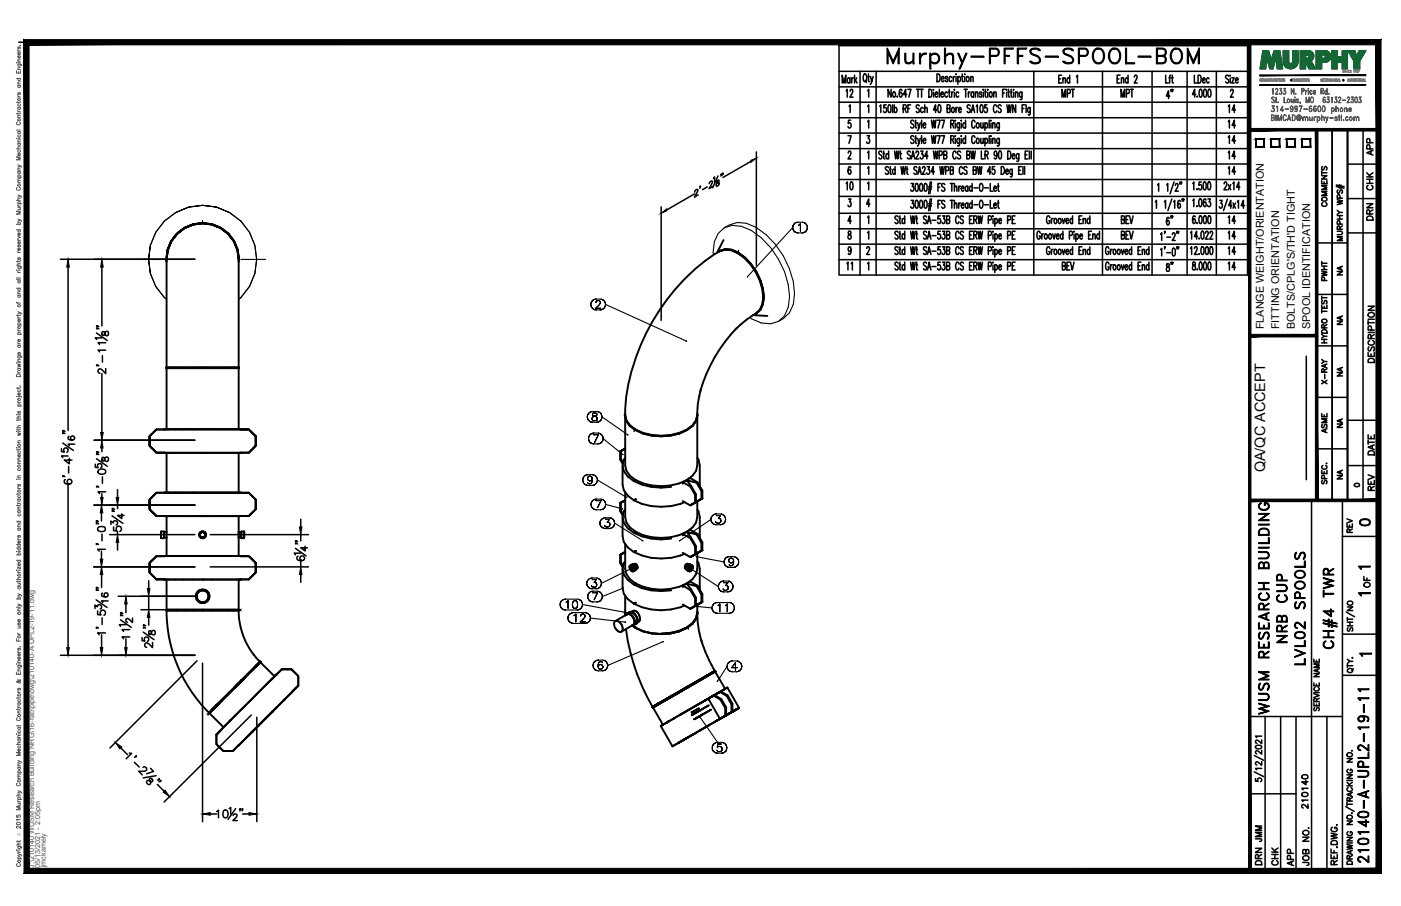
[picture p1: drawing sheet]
<svg xmlns="http://www.w3.org/2000/svg" width="432mm" height="279mm" viewBox="0 0 432 279" stroke-linecap="round" stroke-linejoin="round" font-family="sans-serif">
<defs><g id="words">
<text font-size="10.6" x="272.3" y="22.6">Murphy-PFFS-SPOOL-BOM</text>
<text font-size="7.9" x="413.1" y="201.1" transform="rotate(-90 413.1 201.1)">CH#4 TWR</text>
<g font-size="6.6">
<text x="397.6" y="199.3" transform="rotate(-90 397.6 199.3)">NRB CUP</text>
<text x="403.2" y="206" transform="rotate(-90 403.2 206)">LVL02 SPOOLS</text>
<text x="391.9" y="221.5" transform="rotate(-90 391.9 221.5)">WUSM RESEARCH BUILDING</text>
<text x="422.6" y="267.1" transform="rotate(-90 422.6 267.1)">210140-A-UPL2-19-11</text>
</g>
<g font-size="5.3">
<text x="263.9" y="31" transform="rotate(-90 263.9 31)">12</text>
<text x="326" y="31">MPT</text>
<text x="344.3" y="31">MPT</text>
<text x="381.7" y="36" transform="rotate(-90 381.7 36)">14</text>
<text x="377.5" y="40.6">14</text>
<text x="381.7" y="45.5" transform="rotate(-90 381.7 45.5)">14</text>
<text x="377.5" y="50.1">14</text>
<text x="263.9" y="59.6" transform="rotate(-90 263.9 59.6)">10</text>
<text x="381.7" y="55" transform="rotate(-90 381.7 55)">14</text>
<text x="381.7" y="70.2" transform="rotate(-90 381.7 70.2)">14</text>
<text x="377.5" y="74.8">14</text>
<text x="381.7" y="79.7" transform="rotate(-90 381.7 79.7)">14</text>
<text x="377.5" y="84.3">14</text>
<text x="417.7" y="163.3">0</text>
<text x="389.8" y="260.7" transform="rotate(-90 389.8 260.7)">JMM</text>
<text x="389.8" y="267.8" transform="rotate(-90 389.8 267.8)">DRN</text>
<text x="399.7" y="268.1" transform="rotate(-90 399.7 268.1)">APP</text>
</g>
<g font-size="4.9">
<text x="362.3" y="31.8" transform="rotate(-90 362.3 31.8)">4&quot;</text>
<text x="424" y="49" transform="rotate(-90 424 49)">APP</text>
<text x="424" y="59.6" transform="rotate(-90 424 59.6)">CHK</text>
<text x="409.9" y="64.9" transform="rotate(-90 409.9 64.9)">COMMENTS</text>
<text x="362.3" y="70.6" transform="rotate(-90 362.3 70.6)">6&quot;</text>
<text x="424" y="69.1" transform="rotate(-90 424 69.1)">DRN</text>
<text x="263.5" y="84.3" transform="rotate(-90 263.5 84.3)">11</text>
<text x="362.3" y="85" transform="rotate(-90 362.3 85)">8&quot;</text>
<text x="409.9" y="87.8" transform="rotate(-90 409.9 87.8)">PWHT</text>
<text x="424.4" y="112.9" transform="rotate(-90 424.4 112.9)">DESCRIPTION</text>
<text x="409.9" y="119.6" transform="rotate(-90 409.9 119.6)">X-RAY</text>
<text x="409.9" y="134.8" transform="rotate(-90 409.9 134.8)">ASME</text>
<text x="424.4" y="141.5" transform="rotate(-90 424.4 141.5)">DATE</text>
<text x="424.4" y="152.4" transform="rotate(-90 424.4 152.4)">REV</text>
<text x="417.7" y="165.5" transform="rotate(-90 417.7 165.5)">REV</text>
<text x="423" y="182.4" transform="rotate(-90 423 182.4)">OF</text>
<text x="403.9" y="250.5" transform="rotate(-90 403.9 250.5)">210140</text>
<text x="394.8" y="268.1" transform="rotate(-90 394.8 268.1)">CHK</text>
<text x="404.3" y="268.1" transform="rotate(-90 404.3 268.1)">JOB NO.</text>
</g>
<g font-size="4.4">
<text x="414.5" y="86.1" transform="rotate(-90 414.5 86.1)">NA</text>
<text x="414.5" y="101.2" transform="rotate(-90 414.5 101.2)">NA</text>
<text x="414.5" y="117.1" transform="rotate(-90 414.5 117.1)">NA</text>
<text x="414.5" y="133" transform="rotate(-90 414.5 133)">NA</text>
<text x="389.9" y="145.7" transform="rotate(-90 389.9 145.7)">QA/QC ACCEPT</text>
<text x="414.5" y="148.9" transform="rotate(-90 414.5 148.9)">NA</text>
</g>
<text font-size="4" x="416.3" y="151.3">0</text>
<g font-size="3.5">
<text x="417.3" y="176.7">1</text>
<text x="417.3" y="184.9">1</text>
<text x="417.7" y="203.6">1</text>
</g>
<g font-size="3.3">
<text x="389.5" y="101.5" transform="rotate(-90 389.5 101.5)">FLANGE WEIGHT/ORIENTATION</text>
<text x="394.3" y="101.5" transform="rotate(-90 394.3 101.5)">FITTING ORIENTATION</text>
<text x="399.1" y="101.5" transform="rotate(-90 399.1 101.5)">BOLTS/CPLG'S/TH'D TIGHT</text>
<text x="403.8" y="101.5" transform="rotate(-90 403.8 101.5)">SPOOL IDENTIFICATION</text>
</g>
<g font-size="2.2" fill="#545454">
<text x="10.5" y="267.5" transform="rotate(-90 10.5 267.5)">J:\210140 WUSM Research Building NRG\16-fab\pipe\dwg\210140-A-UPL2-19-11.dwg</text>
<text x="12.4" y="267.5" transform="rotate(-90 12.4 267.5)">05/13/2021 - 2:05pm</text>
<text x="14.1" y="267.4" transform="rotate(-90 14.1 267.4)">jmckamely</text>
</g>
<text font-size="1.3" fill="#545454" x="6.3" y="257.9" transform="rotate(-90 6.3 257.9)">Ó</text>
</g></defs>
<!-- layer: HP-TWR-PIPE -->
<g fill="none" stroke="#000" stroke-width=".59">
<path d="M51.3 80h.1M51.3 80l.4-2.9 1.1-2.7a15.4 15.4 0 0 0-1.5 7.8v31.1M51.6 77.1l-.3 3.6M54.5 72l-1.8 2.4-1.1 2.7 1.1-2.7zM54.5 72l2.3-1.7 2.7-1.1-2.7 1.1zM54.6 72.1l-1.8 2.3 1.8-2.3 2.3-1.8zM56.9 70.3l2.7-1.1 2.8-.3-2.8 .3zM59.5 69.2l2.9-.4 2.9 .4 2.8 1.1-2.8-1.1-2.9-.4zM62.4 68.9h.1M62.4 68.9l2.9 .3 2.7 1.1-2.7-1.1zM68 70.3l2.3 1.8 1.8 2.3-1.8-2.3zM68.1 70.3l2.3 1.7 1.8 2.4-1.8-2.4z"/>
<path d="M72.2 74.4l1.1 2.7 .3 3.6-.3-3.6zM73.6 80h.1M73.6 80l-.4-2.9-1.1-2.7a15.4 15.4 0 0 1 1.5 7.8v31.1M221.4 77.7a4.8 4.8 0 0 1 6.1 .3l2.1 1.4 1.9 2 1.6 2.4M221.8 77.4l1.6-.5 1.9 .2 2.1 .9 2 1.4M221.9 77.5a5.1 5.1 0 0 1 5.6 .5l2 1.4-2-1.4-2-.9-1.9-.2zM221.9 77.4v.1M223 74l-2 3.9M227.4 78h.1M227.4 78a5.7 5.7 0 0 0-7.1 .3 64.2 64.2 0 0 0-27.6 47.9 5.7 5.7 0 0 0 3.2 6.3 17.5 17.5 0 0 0 15.8 0 5.4 5.4 0 0 0 3.2-5.6l.2-2.3 .9-4.6M227.4 78a17.4 17.4 0 0 1 7.8 13.6 5.4 5.4 0 0 1-3.2 5.7l-1.9 1.3-3.5 3M229.5 79.4l1.9 2 1.7 2.4"/>
<path d="M232.1 97.2l4.4 .2M233.1 83.8l1.2 2.6M233.1 83.8a14.2 14.2 0 0 1 2 10 3.5 3.5 0 0 1-2.6 3.1M234.3 86.4l.8 2.7 .3 2.5-.3 2.2 .3-2.2-.3-2.5zM235.1 93.8l-.8 1.7-1.3 1.2M235.2 91.6h.1M235.4 91.6h.1M51.3 113.3h22.3v.2h-.3h.3M51.3 113.5v18.9M51.6 113.5h1.1h-1.1M52.7 113.5h1.8h-1.8M54.5 113.5h2.3h-2.3"/>
<path d="M56.8 113.5h2.7h-2.7M59.5 113.5h2.9h-2.9M62.4 113.5h2.9h-2.9M65.3 113.5h2.8h-2.8M68.1 113.5h2.3h-2.3M70.4 113.5h1.8h-1.8M72.2 113.5h1.1h-1.1M73.6 113.5v18.9M73.6 113.3h-22.3v.2h.3h-.3M227.1 101.1a46.6 46.6 0 0 0-11.3 19.6M46.1 134.5v3l2.1 2.1-2.1-2.1v-3l2.1-2.1h2.5h-2.5zM48.2 139.6h2.5h-2.5"/>
<path d="M50.5 132.4h.5h-.5M50.5 139.6h23.4M50.5 139.6h.1M51.3 139.6v12.3M52.1 132.4h-1.1h1.1M54 132.4h-1.9h1.9M56.5 132.4h-2.5h2.5M59.4 132.4h-2.9h2.9M62.4 132.4h-3h3M65.5 132.4h-3.1h3.1M68.4 132.4h-2.9h2.9M70.9 132.4h-2.5h2.5"/>
<path d="M72.8 132.4h-1.9h1.9M73.6 139.6v12.3M73.9 132.4h-1.1h1.1M73.9 132.4h.5M74.4 139.6h.1M76.7 139.6h-26.2M76.7 132.4h-2.5h2.5M76.7 132.4l2.1 2.1v3l-2.1 2.1 2.1-2.1v-3zM191.1 139.2v2.5l.9 1.5M191.4 139.1l1.3-.8-1.3 .8M192.6 138.4l-1.5 .8 .3-.1M192.6 138.4l-1.5 .8 .3-.1v2.4l-.3 .2"/>
<path d="M192.6 138.4h.1M192.7 127.5a3.4 3.4 0 0 0 1.4 3.8 14 14 0 0 0 9.7 3.3M192.7 127.7l-.1 .4M192.7 128.4v-.3l.4 1.7 1.1 1.5 1.7 1.3M192.7 128.6v14.9l.4 1.7 1.1 1.5 1.7 1.4M195.9 132.5h.1M195.9 132.6h.1M195.9 132.6l2.3 1.1M200.9 134.3l2.9 .2M211.7 132.5h.1M214.9 128.4v-.3l-.4 1.7-1.1 1.5-1.7 1.4a16.2 16.2 0 0 1-7.9 1.8M214.9 127.5a3.8 3.8 0 0 1-1.4 3.8 14 14 0 0 1-9.7 3.3"/>
<path d="M214.9 128.6v14.9l-.4 1.7-1.1 1.5-1.7 1.4 .5 .3-.5-.3a17.5 17.5 0 0 1-15.8 0M48.2 159.1h2.5h-2.5M50.5 152l.5-.1-2.8 .1-2.1 2.1v2.9l2.1 2.1-2.1-2.1v-2.9l2.1-2.1h2.5M50.5 159.2h23.4M50.5 159.1v.1M51.3 159.2v4.9h-.8M52.1 151.9h-1.1h1.1M54 151.9h-1.9h1.9M56.5 151.9h-2.5h2.5M59.4 151.9h-2.9h2.9M62.4 151.9h-3h3M65.5 151.9h-3.1h3.1"/>
<path d="M68.4 151.9h-2.9h2.9M70.9 151.9h-2.5h2.5M72.8 151.9h-1.9h1.9M73.6 159.2v4.9h.8M73.9 151.9h-1.1h1.1M73.9 151.9l.5 .1zM74.2 159.1h2.5M74.4 159.1l-23.9 .1M76.7 152h-2.5h2.5M76.7 152l2.1 2.1v2.9l-2.1 2.1 2.1-2.1v-2.9zM191.1 155.2v2.4l.9 1.5M191.4 155l1.3-.7-1.3 .7"/>
<path d="M191.4 141.5l.7 1.2M191.4 157.4l.7 1.2M191.9 143.5l.4 1.8a11 11 0 0 0 8.4 4.8l3.1 .3 3.1-.3M191.9 159.5l.4 1.7a10.9 10.9 0 0 0 8.4 4.9l3.1 .3 3.1-.3M192.6 154.3l-1.5 .9 .3-.2M192.6 154.3l-1.5 .9 .3-.2v2.4l-.3 .2M192.6 154.3l.1 .1M192.7 141.2l-.4 .6-.4 1.7v5.9l.4 1.8 1.2 1.7 1.9 1.4M192.7 157.2l-.4 .5-.4 1.8v5.9l.4 1.8 1.2 1.6 1.9 1.5M192.7 151.8v7.7M192.7 159.5l.4 1.6 1.1 1.6 1.7 1.3M195.4 154.3l.5-.3-.5 .3"/>
<path d="M195.4 154.3a18.8 18.8 0 0 0 15.6 .5M195.9 148.1l-.5 .3 .5-.3M210.4 149.2v-.5l2.4 1.3 1.4 2.6v2.4l-1.4 .9 .2-.2-.2 .2-2.4-1.4M210.4 148.7l1.3-.6 1.3 1.7 1.5 2.6-.3 .2M211.7 148.1l1-.7 2.3 1.3 1.5 2.6-.3 .2-1.5-2.6zM214.2 155l.3-.2-.3 .2M214.2 155l-1.4 .9M214.5 152.4v2.4l-1.5 .9 1.5-.9M214.7 154.4l.3 .1-.5 .2M214.9 159.5l-.4 1.6-1.1 1.6-1.7 1.3 .5 .3-.5-.3a17.1 17.1 0 0 1-15.8 0M214.9 154.6v4.9M214.9 141.2l.4 .6 .4 1.7-.1 6.3"/>
<path d="M214.9 157.2l.4 .5 .4 1.8-.1 6.3M216.2 153.9l-1.5 .8 .3-.2M216.2 151.5v2.4l-1.5 .8M216.2 153.9l.3-.2-.3 .2M216.5 151.3v2.4l-1.5 .8 1.5-.8M46.1 173.6v3l2.1 2.1-2.1-2.1v-3l2.1-2.1h2.5h-2.5zM48.2 178.7h2.5h-2.5M49.6 163.9v2.1M49.6 163.9h.9v2.1h-.9zM50.5 163.9v2.1M50.5 171.5h.5h-.5M50.5 178.7h23.4"/>
<path d="M50.5 165.8h.8v5.7M50.5 178.7h.1M51.3 178.7v9.3M51.4 164.1v1.6M52.1 171.5h-1.1h1.1M54 171.5h-1.9h1.9M56.5 171.5h-2.5h2.5M59.4 171.5h-2.9h2.9M61.5 164.7v.5M61.5 164.7a1.03 1.03 0 0 1 .9-.8 1.03 1.03 0 0 1 1 .8M61.5 165.2a1.02 1.02 0 0 0 .8 .8 1.02 1.02 0 0 0 1.1-.6M61.6 164.7v.4z"/>
<path d="M61.6 165.1l.8 .7M62.4 165.8l.3-.1-.3 .1M62.4 171.5h-3h3M62.7 165.7l.2-.1-.2 .1M62.7 165.7l-.3 .1M62.9 164.2l-.2-.1 .2 .1M62.9 165.6l.1-.1-.1 .1M62.9 164.2a.85 .85 0 0 0-1 .1 .85 .85 0 0 0-.3 .8M62.9 165.6l-.2 .1M62.9 164.2l.1 .1M63 164.3l-.1-.1 .1 .1M63 165.5l.2-.2-.2 .2"/>
<path d="M63 165.5l-.1 .1M63 164.3l.2 .2M63.2 164.5l-.2-.2 .2 .2M63.2 165.3l.1-.2-.1 .2M63.2 165.3l-.2 .2M63.2 164.5l.1 .2M63.3 164.7l-.1-.2 .1 .2M63.3 164.7l-.1 .6M63.4 164.7v.7M65.5 171.5h-3.1h3.1M68.4 171.5h-2.9h2.9M70.9 171.5h-2.5h2.5"/>
<path d="M72.8 171.5h-1.9h1.9M73.5 164.1v1.6M73.6 178.7v9.3M73.9 171.5h-1.1h1.1M73.9 171.5h.5M74.4 163.9v2.1M74.4 164l.9-.1v2.1M74.4 165.8h-.8v5.7M74.4 178.7h.1M75.3 163.9v2.1h-.9v-2M76.7 178.7h-26.2M76.7 171.5h-2.5h2.5"/>
<path d="M76.7 171.5l2.1 2.1v3l-2.1 2.1 2.1-2.1v-3zM191.1 171.1v2.5l.9 1.4M191.4 171l1.3-.7-1.3 .7M191.4 173.4l.7 1.2M191.9 175.4l.4 1.8a10.9 10.9 0 0 0 8.4 4.9l3.1 .2 3.1-.2M192.6 170.3l-1.5 .8 .3-.1M192.6 170.3l-1.5 .8 .3-.1v2.4l-.3 .2M192.6 170.3h.1M192.7 173.1l-.4 .5-.4 1.8v5.9l.4 1.8 1.2 1.7 1.9 1.4M192.7 167.7v7.7l.4 1.7 1.1 1.5 1.7 1.3M194.2 174.7v.6M194.2 174.4a1.2 1.2 0 0 1 1.1 1.8"/>
<path d="M194.2 175.3l.4 .6 .4 .2M194.4 174.5l-.2 .2M194.4 174.5l.6 .4 .3 .6M194.6 174.6l.7 1.2M194.7 174.1l-.5 .3a1.19 1.19 0 0 0 1.1 1.8M194.8 174.7l.5 .9M194.8 174.1h.6M194.9 174.2a.95 .95 0 0 1 .9 1.5M195.3 175.5v.3M195.3 175.8l-.3 .3M195.4 174.1l.1-.2-1.1 .6M195.4 174.1a1.24 1.24 0 0 1 .5 1.7"/>
<path d="M195.4 170.3l.5-.4-.5 .4M195.4 170.3a18.8 18.8 0 0 0 15.6 .5M195.5 173.9a.95 .95 0 0 1 .9 1.4M195.7 175.9l.2-.1-.6 .4M195.9 179.9l-.5 .4 .5-.4M195.9 164l-.5 .3 .5-.3M196.1 175.3h.3l-1.4 .8M210.4 165.1v-.4l2.4 1.3 1.4 2.5v2.5l-1.4 .8 .2-.2-.2 .2-2.4-1.3M210.4 164.7l1.3-.7 1.3 1.8 1.5 2.6-.3 .1M211.2 175.3h.3M211.7 180l1-.7 2.3 1.3 1.5 2.6-.3 .1-1.5-2.5zM211.7 164l1-.6 2.3 1.3 1.5 2.5-.3 .2-1.5-2.6z"/>
<path d="M211.7 175.8l.2 .1M212 173.9l.2 .2M212.4 175.1a.55 .55 0 0 0-.2 .5 .55 .55 0 0 0 .5 .5l.6-.8M212.4 175.1l-.2 .5M212.6 174.2a.95 .95 0 0 0-.8 1.5M212.8 174.1l.5 .3a1.16 1.16 0 0 0-1 1.8l-.6-.4a1.24 1.24 0 0 1 .5-1.7M212.8 174.1h-.6M212.8 174.1h.1M212.8 174.7l-.6 .9M213 174.6l-.2 .6-.6 .6M213 174.6l-.6 .5M213.1 174.5l-1.1-.6a.92 .92 0 0 0-.8 .5 .92 .92 0 0 0 0 .9l1.2 .7-.2-.4"/>
<path d="M213.1 174.5l-.1 .1M213.1 174.5l.2 .2M213.3 174.7v.6M213.3 174.4a1.16 1.16 0 0 1-1 1.8M214.2 171l.3-.2-.3 .2M214.2 171l-1.4 .8M214.5 168.4v2.4l-1.5 .8 1.5-.8M214.7 170.3l.3 .2-.5 .1M214.9 170.5v4.9l-.4 1.7-1.1 1.5-1.7 1.3 .5 .4-.5-.4a17.1 17.1 0 0 1-15.8 0M214.9 173.1l.4 .5 .4 1.8-.1 6.3M216.2 169.8l-1.5 .9 .3-.2M216.2 167.4v2.4l-1.5 .9"/>
<path d="M216.2 169.8l.3-.1-.3 .1M216.5 167.2v2.5l-1.5 .8 1.5-.8M51.3 188h22.3v.2h-.3h.3M51.3 188.2a44.1 44.1 0 0 0 13.2 31.5l-.1 .1M51.6 188.2h1.1h-1.1M52.7 188.2h1.8h-1.8M54.5 188.2h2.3h-2.3M56.8 188.2h2.7h-2.7M59.5 188.2h2.9h-2.9M60.4 183.3v1.1M60.4 184.4a2.09 2.09 0 0 0 2 1.6 2.09 2.09 0 0 0 2.1-1.6M60.4 183.3a2.09 2.09 0 0 1 2-1.5 2.09 2.09 0 0 1 2.1 1.5"/>
<path d="M60.6 184.4v-1l.2 1.4M60.6 184.4l.2 .4M60.8 183l-.2 .4 .2-.4M60.8 183l-.2 1.4M60.8 184.8l1.2 .9M61.1 182.6l-.3 .4 .3-.4M61.1 182.6l-.3 .4M61.5 182.3l-.4 .3 .4-.3M61.5 182.3l-.4 .3M62 182.1l-.5 .2 .5-.2M62 185.7h.9M62 182.1l-.5 .2"/>
<path d="M62.4 182l-.4 .1 .4-.1M62.4 182l-.4 .1M62.4 182a1.91 1.91 0 0 1 1.9 1.4M64.3 183.4v1zM64.3 184.4a1.87 1.87 0 0 1-1.4 1.3M64.3 183.4v1M64.5 183.3v1.1zM65.3 188.2h-2.9h2.9M65.3 188.2h2.8h-2.8M68.1 188.2h2.3h-2.3M70.4 188.2h1.8h-1.8M72.2 188.2h1.1h-1.1"/>
<path d="M73.6 188.2a22.3 22.3 0 0 0 6.5 15.9l-.1 .1 .1-.1M73.6 188h-22.3v.2h.3h-.3M189.6 191.5a2.15 2.15 0 0 1 2.3 2.4l-.4 .9M192.7 188.5v1.3v-.2M192.7 189l.1 .7-.1-.6v.3M192.7 183.6v5.3M192.7 188.7l-.1 .4M192.9 194a64.3 64.3 0 0 0 8.3 24l.5-.3M193.2 189.3a2.39 2.39 0 0 1 2.1 3.6M193.5 189.3l-.2 .1 .3-.1M193.6 189.3l-.5 .3M193.6 189.3l1 .5 .9 1.6"/>
<path d="M193.7 189.2l-4.1 2.3a2.18 2.18 0 0 0 1.9 3.3l4.1-2.4M193.8 189l.2-.2-1.1 .9M194 188.8a2.53 2.53 0 0 1 2.4 3.4l-.3 .2M194.4 188.8a2.48 2.48 0 0 1 1.8 3.2M194.8 188.6l.3-.2-.5 .3M194.9 192.9l1 .8 2.3 1 2.7 .7M195 192.9l.9 .7M195.1 188.4a2.07 2.07 0 0 1 2.2 2.5l-.4 .8M195.3 192.9h-.5M195.4 186.2l.5-.3-.5 .3M195.4 186.2a18.4 18.4 0 0 0 15.6 .5M195.5 191.4v.8"/>
<path d="M195.5 192.2l-.1 .4-.5 .2M195.8 192.5l.3-.1-.8 .5M195.9 193.5h.1M195.9 193.6h.1M195.9 193.6l2.3 1.1 2.7 .6M196.7 191.8l.2-.1-.4 .3M200.9 195.3l2.9 .3M209.3 194.7l-2.6 .6-2.9 .2M210.4 181v-.4l2.4 1.3 1.4 2.6v2.4l-1.4 .8 .2-.1-.2 .1-2.4-1.3M210.4 180.6l1.3-.6 1.3 1.8 1.5 2.5-.3 .2M211.7 193.6l-2.4 1.1M211.7 193.5h.1"/>
<path d="M211.7 193.7l-2.3 1-2.7 .7-2.9 .2M214.2 186.9l.3-.2-.3 .2M214.2 186.9l-1.4 .8M214.5 184.3v2.4l-1.5 .9 1.5-.9M214.5 190.7l-1.1 1.6-1.7 1.3M214.7 186.3l.3 .2h-.5M214.9 189l-.4 1.7M214.9 186.5a6 6 0 0 1-3.2 7l-2.4 1-2.6 .6-2.9 .3M214.9 188.5a3.8 3.8 0 0 1-1.4 3.8l-1.8 1.4M214.9 189.6a32.1 32.1 0 0 0 1.4 8.3M214.9 189.4v-.3l-.4 1.6M216.1 197.4l1.3 3.7 2.8 5.9"/>
<path d="M216.2 185.7l-1.5 .9 .3-.1M216.2 183.3v2.4l-1.5 .9M216.2 185.7l.3-.1-.3 .1M216.5 183.2v2.4l-1.5 .9 1.5-.9M64.5 219.9l4.4 4.4M64.8 219.7l-.3 .3-.2-.1 .3-.3-.3 .3M65.4 218.8l-.8 .8M66.7 217.5l.8-.8-2.4 2.4zM67.5 216.7l-2 2.1M67.6 216.9l-2.5 2.5M68.3 215.9l-2.9 2.9M68.4 216.1l-2.8 2.8"/>
<path d="M72.3 211.9l2-2-2 2M72.3 211.9l-6.9 6.9M72.4 212.1l2.1-2.1-2.1 2.1M74.3 209.9l-2 2 2-2M74.3 209.9l-2 2M74.5 209.7l-.2 .2M76.4 208.1l-4 4M76.4 208.1l-11.9 11.9M76.8 216.4l-8.4 8.5 2.4-2.5-.3 .3M78.3 205.9l.8-.8-.8 .8M78.8 205.7l1.4-1.5 4.4 4.4M78.9 214.2l-2.1 2.2"/>
<path d="M79.1 205.1l.5-.5-1.3 1.3M79.2 205.3l.9-.9-3.7 3.7M79.9 204.3l-5.6 5.6M80.1 204.1h.1M80.1 204.1l-.1 .1M80.2 204l-.3 .3 .3-.3 .1 .2-.3 .3 .2-.3M80.3 204.2l-1 1M80.3 204.2h.1M83.6 209.6l.5-.4-.5 .4M84.1 219.4l-10.6 10.6M84.1 219.4l-.2 .1 1.4-1.4-1.4 1.4zM84.6 208.6l.6-.6z"/>
<path d="M84.6 208.6l-.2 .2M85.2 208.1l-.3 .2M86.9 206.4h2.9l2.1 2.1v2.9v-2.9l-2.1-2.1zM86.9 206.4l-8 7.8M90 213.4l-16.6 16.5M90 213.4l-2.6 2.6 .4-.4M90.3 213.1l-.3 .3zM91.9 211.4l-1.8 1.9 1.8-1.9-1.7 1.7M201.2 218v.2M201.6 217.7l-.4 .3M201.6 217.7l-.5 .3M201.7 217.7l1.2-.7-1.7 1"/>
<path d="M201.7 217.9l-.5 .3M201.7 217.7l-.5 .3M201.8 217.9l-.6 .3 .5-.3M202.8 217l-1.2 .7M202.9 217.2l-1.2 .7M202.9 217l1.7-1-1.7 1M202.9 217l-1.2 .7M203 217.2h.1M203 217.2l-1.3 .7M204.5 216.1l-1.7 .9M204.6 216.3l.6-.4-.6 .4M204.6 216l2.1-1.2-2.1 1.2"/>
<path d="M204.6 216l-1.7 1M204.6 216.2l-1.7 1M204.7 216.2l-1.7 1M205.2 215.9l1.5-.9zM206.7 214.8l4.9-2.9zM206.8 215l-2.2 1.2M206.8 215l2.4-1.4zM206.8 215l-5.6 3.2 3.1 5.3-.6 .3M207.4 214.4l-2.2 1.3M209.1 213.4l-4.6 2.7M209.1 213.4l2.5-1.5-2.5 1.5M209.2 213.6l-4.5 2.6"/>
<path d="M209.2 213.6l-2.4 1.4M210 213.2h.1M211.6 211.9l-2.5 1.5M211.6 211.9l2.5-1.3-2.5 1.3M211.7 212.1l-2.5 1.5 2.5-1.5M211.7 212.1l-2.5 1.5M212.2 219l-2.6 1.5M212.5 211.7l-.8 .4M212.5 211.7l-3.3 1.9M212.8 211.5l-.3 .2M214.1 210.6l2.2-1.3-2.2 1.3M214.1 210.5l-2.5 1.4 2.5-1.3"/>
<path d="M214.1 210.5l-2.5 1.4M214.2 210.7l-2.5 1.4M214.8 217.5l-2.5 1.4M214.9 217.4l-2.7 1.6M214.9 217.4l-5.1 3M215.4 218.5l-2.6 1.4 2.6-1.4M215.7 219.1l-2.5 1.4 2.5-1.4M215.7 219.1l-2.5 1.4M216.3 209.3l-2.2 1.3M216.4 209.2l-2.3 1.3M216.4 209.5l-2.2 1.2M216.4 209.4l-2.2 1.3"/>
<path d="M217.5 215.9l6.7-3.9 3.5 6.4M217.5 215.9l-2.6 1.5M218.1 208.2l-1.8 1.1M218.2 208.4l-1.8 1M218.2 208.1l-1.9 1.2M218.2 208.4l-1.8 1.1M218.3 208.1l-.5 .3 .5-.3M218.3 215.5l1.6-1-1.6 1 3.6 6.2 1.6-1M218.3 208.4l-1.9 1.1M218.3 208.4l-1.9 1M218.4 217.5l-2.7 1.6M218.6 207.9h.1"/>
<path d="M218.6 207.9l-.5 .3M218.7 207.9h-.1M219.1 218.8l-2.6 1.6M219.5 207.4l-1.4 .8M219.6 207.6l-1.3 .8M219.6 207.6l.8-.5 3.1 5.4M219.6 207.4l-1.5 .8M219.6 207.6l-1.4 .8M219.7 207.5l-1.5 .9M219.7 207.5l-1.4 .9M219.8 214.6l-.3 .2M219.9 214.5l.3-.1-.3 .1 2.1 1.3 1.5 2.5v2.4"/>
<path d="M220.2 214.4l2.1 1.2-.3 .2M220.2 207l-.7 .4M220.2 214.4l-.3 .1M220.3 207l-.8 .4M220.4 207.1l-.8 .5M220.4 206.9l.1 .2M220.4 206.9l-.1 .1M220.4 207.1l-.7 .4M220.5 207.1l-.8 .4M220.5 207.1h-.1M221.6 213.6l-.3 .1 .6-.3-7.1 4.1 2.7-1.6M221.9 213.4l-2 1.1 .3-.1"/>
<path d="M221.9 213.4l-2 1.1M222.2 213.3l-.3 .1 .3-.1M222.2 213.3l-.3 .1M222.3 215.6l1.5 2.5v2.5M222.7 212.9l.6-.3-.6 .3M223.8 218.1l-.3 .2M224 214.6l.3-.2-2.1-1.1-.3 .1 2.1 1.2 1.5 2.6v2.4M224.3 214.4l1.4 2.6v2.4M225.4 219.7l.6-.3zM225.4 219.7l-1.2 .7M225.7 219.4l-.2 .2 .2-.2M225.7 217l-.2 .2"/>
<path d="M226.9 218.8l.8-.4-4 2.2M226.9 218.8l-2 1.1M227.1 218.7l-1.1 .7M227.1 218.7l-.5 .3 .5-.3M227.4 218.6l-.3 .1 .3-.1M227.7 218.4l-4.2 2.4M227.7 218.4l-.8 .4M66.7 226.6l1.7-1.7-1.7 1.7v2.9l2.1 2.1h3l1.8-1.8-1.8 1.8h-3l-2.1-2.1zM66.7 226.6l1.8-1.9-1.8 1.9M72.5 220.6l-1.7 1.8M76.4 227.1l1.6-1.6-1.6 1.6M78 225.5l1.8-1.9-1.8 1.9"/>
<path d="M79.8 223.6l2.1-2-2.1 2M203.7 223.8l3.7 6.3M204.2 223.5l-.5 .3M204.2 223.5l-.5 .4M207.3 221.8l-3.1 1.7M207.4 230.1h.1M207.8 229.8l-.4 .3M207.8 229.8l-.6 .4M209.1 229.1l-1.3 .7M209.6 220.5l-2.3 1.3M209.7 228.8l-.6 .3 .6-.3M209.7 228.7l.4-.2-.4 .2"/>
<path d="M210.9 228l-1.8 1.1M211.6 227.7l.3-.3zM211.6 227.7l-2.1 1.2M213 226.9l-3.9 2.2M213.1 226.8l-2.8 1.6M213.2 226.7l-2.3 1.3M213.5 226.6l-.2 .1M215.8 225.2l-2.6 1.5M216.5 220.4l-2.5 1.4 2.5-1.4M216.5 220.4l-2.5 1.4M218.4 223.7l-5.2 3M218.5 223.7l-2.7 1.5"/>
<path d="M221.1 222.2l-2.6 1.5M221.1 222.2l-5.3 3M221.9 221.7l-.2 .1 .2-.1M223.1 221l.4-.2zM223.5 220.8l-2.7 1.5 .3-.1M223.5 220.8l-3.2 1.8M223.5 220.7l-1.6 1M223.8 220.6l-.3 .1 .3-.1M223.8 220.6l-.3 .1M224.1 220.4l-.3 .2 .3-.2M224.6 220.1l-2.7 1.6"/>
<circle cx="62.5" cy="183.9" r="1.9"/>
</g>
<g fill="none" stroke="#000" stroke-width=".34">
<path d="M43 80h7.7M46.3 75.7l-.5 4.3 .5 4.3-.5-4.3zM50.7 68.2l3.4-2.6 4.1-1.7-4.1 1.7zM50.7 68.2l-2.7 3.5-1.7 4M51.7 77.2l-.4 2.8M52.8 74.5l-1 2.5M54.5 72.2l-1.6 2.1M56.8 70.5l-2.1 1.5M58.2 63.9l4.2-.6-4.2 .6M59.5 69.3l-2.5 1M59.6 69.2h.2a10.5 10.5 0 0 1 5.5 0M62.4 63.3l4.3 .6-4.3-.6"/>
<path d="M65.4 69.3l2.5 1M68.1 70.5l2.1 1.5M70.4 72.2l1.6 2.1M70.8 65.6l-4.1-1.7 4.1 1.7M70.8 65.6a16.5 16.5 0 0 1 2.8 26.7M72.1 74.5l1 2.5M73.2 77.2l.4 2.8M74.2 80h7.7M219.9 78.6a8.5 8.5 0 0 1 3.7-8.6 8.5 8.5 0 0 1 9.5 .2 26 26 0 0 1 11.8 20.4 8.2 8.2 0 0 1-5 8.5M223.2 70.3l2.5-.8 2.8 .3a21.1 21.1 0 0 1 11.4 10.1 21.1 21.1 0 0 1 3 14.9l-1.1 2.6-1.9 1.7M244.3 70.2l.1 .5-.1-.5M244.3 70.2l-13.9 15.1"/>
<path d="M244.4 69.7l-.1 .5 .1-.5M244.4 70.7l.2 .4-.2-.4M244.6 69.2l-.2 .5 .2-.5M244.6 71.1l.4 .4-.4-.4M245 68.8l-.4 .4 .4-.4M245 71.5l.5 .2-.5-.2M245.5 68.6l-.5 .2 .5-.2M245.5 71.7l.5 .1-.5-.1M246 68.5l-.5 .1 .5-.1M246 71.8h1.2M246 68.5h1.2M246.1 69.5l.3-.2-.3 .2"/>
<path d="M246.4 69.3l.3-.3-.3 .3M246.7 69v2.4v-2.4M247.2 71.8l.5-.1-.5 .1M247.7 68.6l-.5-.1 .5 .1M247.7 71.7l.4-.2-.4 .2M248.1 68.8l-.4-.2 .4 .2M248.1 71.5l.4-.4-.4 .4M248.5 69.2l-.4-.4 .4 .4M248.5 71.1l.3-.4-.3 .4M248.8 69.7l-.3-.5 .3 .5M248.8 70.7v-.5v.5M248.8 70.2v-.5v.5"/>
<path d="M46.3 84.3l1.7 4 2.7 3.5 .6 .5M182.1 93.9l.1 .5-.1-.5M182.2 93.4l-.1 .5 .1-.5M182.2 94.4l.2 .5-.2-.5M182.4 92.9l-.2 .5 .2-.5M182.4 94.9l.4 .3-.4-.3M182.8 92.6l-.4 .3 .4-.3M182.8 95.2l.4 .3-.4-.3M183.2 92.3l-.4 .3 .4-.3M183.2 95.5l.6 .1-.6-.1M183.6 95.1h1.6h-1.6M183.7 93.3h.1"/>
<path d="M183.7 93.2l.1-.3-.1 .3M183.8 92.2l-.6 .1 .6-.1M183.8 95.6h1.2M183.8 92.2h1.2M183.8 92.9l.1-.1-.1 .1M183.9 92.8l.2-.1-.2 .1M184.1 92.7h.5h-.5M184.6 92.7l.2 .1-.2-.1M184.7 94l-1.1 1.1 1.1-1.1M184.8 92.8l.1 .1-.1-.1M184.9 93.6l-.2 .4 .2-.4M184.9 92.9l.2 .3-.2-.3"/>
<path d="M185 95.6l.5-.1-.5 .1M185.1 93.4l-.2 .2 .2-.2M185.1 93.2v.2v-.2M185.5 92.3l-.5-.1 .5 .1M185.5 95.5l.5-.3-.5 .3M186 92.6l-.5-.3 .5 .3M186 95.2l.3-.3-.3 .3M186.3 92.9l-.3-.3 .3 .3M186.3 94.9l.2-.5-.2 .5M186.5 93.4l-.2-.5 .2 .5M186.5 94.4l.1-.5-.1 .5M186.6 93.9l-.1-.5 .1 .5 24.9 11.3"/>
<path d="M230.4 85.3h.1M231 97.9a8.8 8.8 0 0 0 8.9 1.2M181 128.6l.1 .5-.1-.5M181.1 128l-.1 .6 .1-.6M181.1 129.1l.2 .4-.2-.4M181.3 127.6l-.2 .4 .2-.4M181.3 129.5l.4 .4-.4-.4M181.4 135.2l.1 .5-.1-.5M181.5 134.7l-.1 .5 .1-.5M181.5 135.7l.2 .5-.2-.5M181.7 134.3l-.2 .4 .2-.4M181.7 136.2l.4 .4-.4-.4"/>
<path d="M181.7 127.2l-.4 .4 .4-.4M181.7 129.9l.4 .3-.4-.3M182.1 133.9l-.4 .4 .4-.4M182.1 136.6l.4 .2-.4-.2M182.1 127l-.4 .2 .4-.2M182.1 130.2h.6h-.6M182.5 129.3v-.4v.4M182.5 128.9l.1-.2-.1 .2M182.5 133.6l-.4 .3 .4-.3M182.5 136.8l.5 .1-.5-.1M182.6 129.5l-.1-.2 .1 .2M182.6 127.7v.2v-.2"/>
<path d="M182.6 127.9l.1 .3-.1-.3M182.6 128.7l.2-.2-.2 .2M182.7 126.9l-.6 .1 .6-.1M182.7 127.5l-.1 .2 .1-.2M182.7 129.7h.1M182.7 128.2l.3 .1-.3-.1M182.7 130.2h1.2M182.7 126.9h1.2M182.8 128.5l.4-.1-.4 .1M182.8 134.1h1.6h-1.6M183 128.3l.4 .1-.4-.1M183 127.4l-.3 .1 .3-.1"/>
<path d="M183 129.7h-.3h.3M183 133.5l-.5 .1 .5-.1M183 136.9h1.2M183 133.5h1.2M183.2 128.4l.4-.1-.4 .1M183.4 128.4l.3 .1-.3-.1M183.5 129.7h-.5h.5M183.5 127.4h-.5h.5M183.6 128.3l.2-.1-.2 .1M183.7 128.5l.3 .2-.3-.2M183.8 129.7h-.3h.3M183.8 127.5l-.3-.1 .3 .1"/>
<path d="M183.8 128.2l.2-.3-.2 .3M183.9 130.2h.5h-.5M184 129.5l-.2 .2 .2-.2M184 127.7l-.2-.2 .2 .2M184 128.7l.1 .2-.1-.2M184 127.9v-.2v.2M184.1 129.3l-.1 .2 .1-.2M184.1 128.9v.4v-.4M184.2 136.9l.5-.1-.5 .1M184.4 127l-.5-.1 .5 .1M184.4 130.2l.5-.3-.5 .3M184.4 134.1l-1.1 2.3 1.1-2.3"/>
<path d="M184.7 133.6l-.5-.1 .5 .1M184.7 136.8l.5-.2-.5 .2M184.9 127.2l-.5-.2 .5 .2M184.9 129.9l.3-.4-.3 .4M185.2 133.9l-.5-.3 .5 .3M185.2 136.6l.4-.4-.4 .4M185.2 127.6l-.3-.4 .3 .4M185.2 129.5l.2-.4-.2 .4M185.4 128l-.2-.4 .2 .4M185.4 129.1l.1-.5-.1 .5M185.5 128.6l-.1-.6 .1 .6 8 5.5M185.6 134.3l-.4-.4 .4 .4"/>
<path d="M185.6 136.2l.2-.5-.2 .5M185.8 134.7l-.2-.4 .2 .4M185.8 135.7l.1-.5-.1 .5M185.9 135.2l-.1-.5 .1 .5M185.9 135.2l6 5M179.6 148l.1 .5-.1-.5M179.7 147.5l-.1 .5 .1-.5M179.7 148.5l.2 .5-.2-.5M179.9 147.1l-.2 .4 .2-.4M179.9 149l.4 .4-.4-.4M180.3 146.7l-.4 .4 .4-.4M180.3 149.4l.4 .2-.4-.2"/>
<path d="M180.7 146.5l-.4 .2 .4-.2M180.7 149.6l.6 .1-.6-.1M181.1 147.6h.1M181.1 147.5l.1-.3-.1 .3M181.2 148l-.1-.4 .1 .4M181.2 147.2l.2-.2-.2 .2M181.3 146.4l-.6 .1 .6-.1M181.3 149.7h1.1M181.3 146.4h1.1M181.3 149.1l-.1-.2 .1 .2M181.4 148.2l-.2-.2 .2 .2M181.4 147l.4-.2-.4 .2"/>
<path d="M181.6 149.2l-.3-.1 .3 .1M181.8 148.3l-.4-.1 .4 .1M181.8 146.8h.1M181.8 149.2h-.2h.2M181.8 148.3h.1M181.8 146.8l.4 .2-.4-.2M182.1 155.6l.1 .5-.1-.5M182.2 148.2l-.4 .1 .4-.1M182.2 149.1l-.4 .1 .4-.1M182.2 147l.2 .2-.2-.2M182.2 155.1l-.1 .5 .1-.5M182.2 156.1l.3 .4-.3-.4"/>
<path d="M182.4 148l-.2 .2 .2-.2M182.4 148.8l-.2 .3 .2-.3M182.4 147.2v.8zM182.4 149.7l.6-.1-.6 .1M182.5 154.6l-.3 .5 .3-.5M182.5 156.5l.4 .4-.4-.4M182.5 148.2l-.1 .6 .1-.6M182.5 147.6v.6v-.6M182.9 154.2l-.4 .4 .4-.4M182.9 156.9l.4 .2-.4-.2M183 146.5l-.6-.1 .6 .1M183 149.6l.5-.2-.5 .2"/>
<path d="M183.3 154l-.4 .2 .4-.2M183.3 157.1l.5 .1-.5-.1M183.5 146.7l-.5-.2 .5 .2M183.5 149.4l.3-.4-.3 .4M183.6 154.4h1.6h-1.6M183.8 147.1l-.3-.4 .3 .4M183.8 149l.3-.5-.3 .5M183.8 153.9l-.5 .1 .5-.1M183.8 157.2h1.2M183.8 153.9h1.2M184.1 147.5l-.3-.4 .3 .4M184.1 148.5v-.5v.5"/>
<path d="M184.1 148v-.5v.5M184.1 148l9 5.4M185 157.2l.5-.1-.5 .1M185.2 154.4l-1.1 2.3 1.1-2.3M185.5 154l-.5-.1 .5 .1M185.5 157.1l.5-.2-.5 .2M186 154.2l-.5-.2 .5 .2M186 156.9l.4-.4-.4 .4M186.1 159.8l-.5 .2 .5-.2M186.4 154.6l-.4-.4 .4 .4M186.4 156.5l.2-.4-.2 .4M186.6 159.7l-.5 .1 .5-.1"/>
<path d="M186.6 155.1l-.2-.5 .2 .5M186.6 156.1l.1-.5-.1 .5M186.6 159.7h1.2M186.7 155.6l-.1-.5 .1 .5 5.1 1.3M188.3 159.8l-.5-.1 .5 .1M191.9 140.1l.2 .1zM193.1 153.4h.1zM219.2 159.7l-.1 .5 .1-.5M219.4 159.2l-.2 .5 .2-.5M219.8 158.8l-.4 .4 .4-.4M220.3 158.6l-.5 .2 .5-.2M220.8 158.5l-.5 .1 .5-.1"/>
<path d="M220.8 159h1.3h-1.3M220.8 158.5h1.2M221.4 159.9h.3h-.3M221.7 159.9l.2 .1-.2-.1M222.1 159l-.7 .9 .7-.9M222.5 158.6l-.5-.1 .5 .1M223 158.8l-.5-.2 .5 .2M223.3 159.2l-.3-.4 .3 .4M223.5 159.7l-.2-.5 .2 .5M180.8 179.9l.1 .5-.1-.5M180.9 179.4l-.1 .5 .1-.5M181.2 178.9l-.3 .5 .3-.5"/>
<path d="M181.6 178.5l-.4 .4 .4-.4M182 178.3l-.4 .2 .4-.2M182.5 178.3h-.5h.5M182.5 178.7h1.3h-1.3M182.5 178.3h1.2M183.1 179.6h.4h-.4M183.5 179.6l.2 .1-.2-.1M183.7 179.7l.1 .2-.1-.2M183.8 178.7l-.7 .9 .7-.9M183.8 179.9l.1 .3-.1-.3M184.2 178.3h-.5h.5M184.7 178.5l-.5-.2 .5 .2"/>
<path d="M184.9 161.3l.1 .6-.1-.6M185 160.8l-.1 .5 .1-.5M185 161.9l.2 .4-.2-.4M185.1 178.9l-.4-.4 .4 .4M185.2 160.3l-.2 .5 .2-.5M185.2 162.3l.4 .4-.4-.4M185.3 179.4l-.2-.5 .2 .5M185.4 179.9l-.1-.5 .1 .5M185.6 160l-.4 .3 .4-.3M185.6 162.7l.5 .2-.5-.2M186.1 162.9l.5 .1-.5-.1M186.4 162.1l.2 .3z"/>
<path d="M186.6 160.1h1.3h-1.3M186.6 162.4l.7 .1zM186.6 163h1.2M187.2 161.1h.3h-.3M187.5 161.1h.2h-.2M187.6 162.4l-.3 .1 .3-.1M187.7 161.1l.2 .2-.2-.2M187.8 163l.5-.1-.5 .1M187.9 160.1l-.7 1 .7-1M187.9 162.2l-.3 .2 .3-.2M187.9 161.3l.1 .3-.1-.3M188 161.6l-.1 .6z"/>
<path d="M188.3 162.9l.5-.2-.5 .2M188.8 160l-.5-.2 .5 .2M188.8 162.7l.3-.4-.3 .4M189.1 160.3l-.3-.3 .3 .3M189.1 162.3l.2-.4-.2 .4M189.3 160.8l-.2-.5 .2 .5M189.3 161.9l.1-.6-.1 .6M189.4 161.3l-.1-.5 .1 .5 8.7 5.4M195.2 175l.2-.1zM195.2 175l-9.8 4.9M209.5 166.8h.1M212.3 175l9.1 5.9"/>
<path d="M214.5 171.6h.2zM214.7 171.7l8.5 1.6M219.1 160.2l.1 .5-.1-.5M219.1 160.2l-9.6 6.5M219.2 160.7l.2 .4-.2-.4M219.4 161.1l.4 .4-.4-.4M219.8 161.5l.5 .2-.5-.2M220.3 161.7l.5 .1-.5-.1M220.6 160.9l.2 .3zM220.8 161.2l.7 .2zM220.8 161.8h1.2M221.7 179.9l-.2 .5 .2-.5"/>
<path d="M221.9 161.2l-.4 .2 .4-.2M221.9 160h.1M222 161.8l.5-.1-.5 .1M222.1 161l-.2 .2 .2-.2M222.1 160.1l.1 .4-.1-.4M222.1 179.5l-.4 .4 .4-.4M222.2 160.5l-.1 .5zM222.5 161.7l.5-.2-.5 .2M222.5 179.3l-.4 .2 .4-.2M223 161.5l.3-.4-.3 .4M223 179.2l-.5 .1 .5-.1M223 179.2h1.3"/>
<path d="M223.1 179.7h1.3h-1.3M223.2 173.3l.1 .5-.1-.5M223.3 172.8l-.1 .5 .1-.5M223.3 173.8l.2 .5-.2-.5M223.3 161.1l.2-.4-.2 .4M223.5 172.3l-.2 .5 .2-.5M223.5 174.3l.3 .4-.3-.4M223.5 160.7l.1-.5-.1 .5M223.6 160.2l-.1-.5 .1 .5M223.8 171.9l-.3 .4 .3-.4M223.8 174.7l.5 .2-.5-.2M224.3 171.7l-.5 .2 .5-.2"/>
<path d="M224.3 174.9l.5 .1-.5-.1M224.4 179.7l-.8 .9 .8-.9M224.6 172.9h.1M224.6 172.8l.1-.3-.1 .3M224.7 173.3l-.1-.4 .1 .4M224.7 172.5l.2-.3-.2 .3M224.8 179.3l-.5-.1 .5 .1M224.8 171.6l-.5 .1 .5-.1M224.8 175h1.2M224.8 171.6h1.2M224.9 174.4l-.2-.3 .2 .3M224.9 173.5l-.2-.2 .2 .2"/>
<path d="M224.9 172.2l.4-.1-.4 .1M225.2 174.5l-.3-.1 .3 .1M225.2 179.5l-.4-.2 .4 .2M225.3 173.6l-.4-.1 .4 .1M225.3 172.1h.1M225.4 174.5h-.2h.2M225.4 173.6h.1M225.4 172.1l.3 .1-.3-.1M225.6 179.9l-.4-.4 .4 .4M225.7 173.5l-.3 .1 .3-.1M225.7 174.4l-.3 .1 .3-.1M225.7 172.2l.3 .3-.3-.3"/>
<path d="M226 173.3l-.3 .2 .3-.2M226 174.1l-.3 .3 .3-.3M226 172.5v.8zM226 175l.5-.1-.5 .1M226.1 173.5l-.1 .6 .1-.6M226.1 172.9v.6v-.6M226.5 171.7l-.5-.1 .5 .1M226.5 174.9l.5-.2-.5 .2M227 171.9l-.5-.2 .5 .2M227 174.7l.4-.4-.4 .4M227.4 172.3l-.4-.4 .4 .4M227.4 174.3l.2-.5-.2 .5"/>
<path d="M227.6 172.8l-.2-.5 .2 .5M227.6 173.8l.1-.5-.1 .5M227.7 173.3l-.1-.5 .1 .5M172.6 186.4l.1 .5-.1-.5M172.7 185.9l-.1 .5 .1-.5M172.7 186.9l.3 .5-.3-.5M173 185.4l-.3 .5 .3-.5M173 187.4l.3 .4-.3-.4M173.3 185.1l-.3 .3 .3-.3M173.3 187.8l.5 .2-.5-.2M173.8 184.9l-.5 .2 .5-.2M173.8 188l.5 .1-.5-.1"/>
<path d="M174.3 184.8l-.5 .1 .5-.1M174.3 188.1h3.6M174.3 184.8h3.6M174.5 185.7l.2-.1-.2 .1M174.7 185.6l.4-.4-.4 .4M175 190.6l.1 .5-.1-.5M175.1 185.2v2.4v-2.4M175.1 190.1l-.1 .5 .1-.5M175.1 191.1l.3 .5-.3-.5M175.4 189.6l-.3 .5 .3-.5M175.4 191.6l.4 .3-.4-.3M175.8 189.3l-.4 .3 .4-.3"/>
<path d="M175.8 191.9l.4 .3-.4-.3M176.2 189l-.4 .3 .4-.3M176.2 192.2l.5 .1-.5-.1M176.4 186.3v.3v-.3M176.4 186.6l.2 .6-.2-.6M176.6 185.7l-.2 .6 .2-.6M176.6 187.2l.2 .3-.2-.3M176.7 188.9l-.5 .1 .5-.1M176.7 192.3h3.6M176.7 188.9h3.6M176.8 185.4l-.2 .3 .2-.3M176.8 187.5l.3 .1-.3-.1"/>
<path d="M176.9 189.9l.3-.1-.3 .1M177.1 185.2l-.3 .2 .3-.2M177.1 187.6h.2h-.2M177.2 189.8l.3-.4-.3 .4M177.3 185.2h-.2h.2M177.3 187.6l.4-.1-.4 .1M177.5 189.4v2.4v-2.4M177.7 185.4l-.4-.2 .4 .2M177.7 187.5l.2-.3-.2 .3M177.9 188.1l.5-.1-.5 .1M177.9 185.7l-.2-.3 .2 .3M177.9 187.2l.1-.6-.1 .6"/>
<path d="M177.9 185.7l.1 .9zM178.4 184.9l-.5-.1 .5 .1M178.4 188l.4-.2-.4 .2M178.8 185.1l-.4-.2 .4 .2M178.8 187.8l.4-.4-.4 .4M178.8 191.8h1.6h-1.6M179 190h.1M179 189.9l.1-.3-.1 .3M179.1 189.6l.1-.1-.1 .1M179.2 189.5l.2-.1-.2 .1M179.2 185.4l-.4-.3 .4 .3M179.2 187.4l.3-.5-.3 .5"/>
<path d="M179.4 189.4h.5h-.5M179.5 185.9l-.3-.5 .3 .5M179.5 186.9v-.5v.5M179.5 186.4v-.5v.5M179.5 186.4l15 2.8M179.9 189.4l.2 .1-.2-.1M180 190.7l-1.2 1.1 1.2-1.1M180.1 189.5l.1 .1-.1-.1M180.2 190.3l-.2 .4 .2-.4M180.2 189.6l.1 .3-.1-.3M180.3 192.3l.5-.1-.5 .1M180.3 190.1l-.1 .2 .1-.2"/>
<path d="M180.3 189.9v.2v-.2M180.8 189l-.5-.1 .5 .1M180.8 192.2l.5-.3-.5 .3M180.9 180.4l.3 .5-.3-.5M181.1 184l.1 .5-.1-.5M181.2 180.9l.4 .4-.4-.4M181.2 183.5l-.1 .5 .1-.5M181.2 184.5l.2 .4-.2-.4M181.3 189.3l-.5-.3 .5 .3M181.3 191.9l.3-.3-.3 .3M181.4 183l-.2 .5 .2-.5M181.4 184.9l.4 .4-.4-.4"/>
<path d="M181.6 181.3l.4 .2-.4-.2M181.6 189.6l-.3-.3 .3 .3M181.6 191.6l.3-.5-.3 .5M181.8 182.6l-.4 .4 .4-.4M181.8 185.3l.5 .2-.5-.2M181.9 190.1l-.3-.5 .3 .5M181.9 191.1l.1-.5-.1 .5M182 190.6l-.1-.5 .1 .5 10.9 1.3-.2-.1M182 181.5l.5 .1-.5-.1M182.3 182.4l-.5 .2 .5-.2M182.3 185.5l.5 .1-.5-.1M182.3 180.7l.2 .3z"/>
<path d="M182.5 181l.7 .1zM182.5 181.6h1.2M182.6 182.8h1.6h-1.6M182.8 182.3l-.5 .1 .5-.1M182.8 185.6h1.2M182.8 182.3h1.2M183.6 181l-.4 .1 .4-.1M183.7 181.6l.5-.1-.5 .1M183.8 180.7l-.2 .3 .2-.3M183.9 180.2l-.1 .5zM184 185.6l.5-.1-.5 .1M184.2 182.8l-1.2 2.4 1.2-2.4"/>
<path d="M184.2 181.5l.5-.2-.5 .2M184.5 182.4l-.5-.1 .5 .1M184.5 185.5l.5-.2-.5 .2M184.7 181.3l.4-.4-.4 .4M185 182.6l-.5-.2 .5 .2M185 185.3l.3-.4-.3 .4M185.1 180.9l.2-.5-.2 .5M185.3 180.4l.1-.5-.1 .5M185.3 183l-.3-.4 .3 .4M185.3 184.9l.3-.4-.3 .4M185.6 183.5l-.3-.5 .3 .5M185.6 184.5l.1-.5-.1 .5"/>
<path d="M185.7 184l-.1-.5 .1 .5M192 181.3h.1zM192 181.4l-6.3 2.6M194.5 189.1h.1M204.3 197.9h.2l-17.2 7.3-.1-.5 .1 .5M214.8 187.1h.1M214.8 187l4.6 .5M219.4 187.5l.1 .5-.1-.5M219.5 187l-.1 .5 .1-.5M219.5 188l.3 .5-.3-.5M219.8 186.5l-.3 .5 .3-.5M219.8 188.5l.3 .3-.3-.3"/>
<path d="M220.1 186.1l-.3 .4 .3-.4M220.1 188.8l.5 .2-.5-.2M220.6 185.9l-.5 .2 .5-.2M220.6 189l.5 .1-.5-.1M221.1 185.8l-.5 .1 .5-.1M221.1 189.1h3.6M221.1 185.8h3.6M221.3 186.8l.2-.2-.2 .2M221.4 180.9l.1 .5-.1-.5M221.5 180.4l-.1 .5 .1-.5M221.5 181.4l.2 .4-.2-.4M221.5 186.6l.4-.3-.4 .3"/>
<path d="M221.7 181.8l.4 .4-.4-.4M221.9 186.3v2.4v-2.4M222.1 182.2l.4 .2-.4-.2M222.5 182.4l.5 .1-.5-.1M222.9 181.6l.2 .3zM223 182.5h1.3M223.1 181.9l.7 .2zM223.6 186.8l.2-.2-.2 .2M223.6 180.6h.4h-.4M223.8 186.6l.3-.3-.3 .3M224 180.6l.2 .1-.2-.1M224.1 181.9l-.3 .2 .3-.2"/>
<path d="M224.1 186.3v2.4v-2.4M224.2 180.7l.2 .1-.2-.1M224.3 182.5l.5-.1-.5 .1M224.4 181.7l-.3 .2 .3-.2M224.4 180.8v.4v-.4M224.4 181.2v.5zM224.7 189.1l.5-.1-.5 .1M224.8 182.4l.4-.2-.4 .2M225.2 185.9l-.5-.1 .5 .1M225.2 189l.5-.2-.5 .2M225.2 182.2l.4-.4-.4 .4M225.6 181.8l.2-.4-.2 .4"/>
<path d="M225.7 186.1l-.5-.2 .5 .2M225.7 188.8l.3-.3-.3 .3M225.8 180.4l-.2-.5 .2 .5M225.8 181.4l.1-.5-.1 .5M225.9 180.9l-.1-.5 .1 .5M226 186.5l-.3-.4 .3 .4M226 188.5l.3-.5-.3 .5M226.3 187l-.3-.5 .3 .5M226.3 188v-.5v.5M226.3 187.5v-.5v.5M182.8 205.2l.1 .5-.1-.5M182.9 204.7l-.1 .5 .1-.5"/>
<path d="M182.9 205.7l.2 .5-.2-.5M183.1 204.2l-.2 .5 .2-.5M183.1 206.2l.4 .4-.4-.4M183.5 203.9l-.4 .3 .4-.3M183.5 206.6l.4 .2-.4-.2M183.9 203.7l-.4 .2 .4-.2M183.9 206.8l.5 .1-.5-.1M184.3 205v.6v-.6M184.4 203.6l-.5 .1 .5-.1M184.4 206.9h1.2M184.4 203.6h1.2M184.5 204.5l-.2 .5 .2-.5"/>
<path d="M184.5 205.3v.8zM184.5 206.1l.2 .2-.2-.2M184.7 204.2l-.2 .3 .2-.3M184.7 205l-.2 .3 .2-.3M184.7 206.3l.3 .1-.3-.1M185 204l-.3 .2 .3-.2M185 204.9l-.3 .1 .3-.1M185 206.4h.1M185.2 204.9h.1M185.2 206.4l.3-.1-.3 .1M185.3 204h-.3h.3M185.5 205l-.3-.1 .3 .1"/>
<path d="M185.5 206.3l.2-.2-.2 .2M185.6 204.2l-.3-.2 .3 .2M185.6 206.9l.6-.1-.6 .1M185.7 205.3l-.2-.3 .2 .3M185.7 204.4l-.1-.2 .1 .2M185.7 206.1l.1-.4-.1 .4M185.7 205.3l.1 .4zM186.2 203.7l-.6-.1 .6 .1M186.2 206.8l.4-.2-.4 .2M186.6 203.9l-.4-.2 .4 .2M186.6 206.6l.4-.4-.4 .4M187 204.2l-.4-.3 .4 .3"/>
<path d="M187 206.2l.2-.5-.2 .5M187.2 204.7l-.2-.5 .2 .5M187.2 205.7l.1-.5-.1 .5M224.1 205.5l.1 .5-.1-.5M224.1 205.5l-3 4.6M224.2 205l-.1 .5 .1-.5M224.2 206l.2 .5-.2-.5M224.4 204.5l-.2 .5 .2-.5M224.4 206.5l.4 .4-.4-.4M224.8 204.2l-.4 .3 .4-.3M224.8 206.9l.4 .2-.4-.2M225.2 203.9l-.4 .3 .4-.3"/>
<path d="M225.2 207.1l.5 .1-.5-.1M225.5 205.9h1.8h-1.8M225.7 203.8l-.5 .1 .5-.1M225.7 207.2h1.2M225.7 203.8h1.2M226.7 204.3l-1.2 1.6 1.2-1.6M226.7 204.3v2.4v-2.4M226.9 207.2l.5-.1-.5 .1M227.4 203.9l-.5-.1 .5 .1M227.4 207.1l.5-.2-.5 .2M227.9 204.2l-.5-.3 .5 .3M227.9 206.9l.4-.4-.4 .4"/>
<path d="M228.3 204.5l-.4-.3 .4 .3M228.3 206.5l.2-.5-.2 .5M228.5 205l-.2-.5 .2 .5M228.5 206l.1-.5-.1 .5M228.6 205.5l-.1-.5 .1 .5M215.8 221.2h.1M215.8 221.2l5.4 7.7M219.5 230.6l.1 .5-.1-.5M219.6 230.1l-.1 .5 .1-.5M219.6 231.1l.2 .5-.2-.5M219.8 229.6l-.2 .5 .2-.5M219.8 231.6l.4 .4-.4-.4"/>
<path d="M220.2 229.3l-.4 .3 .4-.3M220.2 232l.5 .2-.5-.2M220.7 229l-.5 .3 .5-.3M220.7 232.2l.5 .1-.5-.1M221.1 231.5l-.1-.2 .1 .2M221.1 230.4l.1-.1-.1 .1M221.2 228.9l-.5 .1 .5-.1M221.2 232.3h1.2M221.2 228.9h1.2M221.2 229.4l-.1 1 .1-1M221.2 231.7l-.1-.2 .1 .2M221.2 230.3l.4-.1-.4 .1"/>
<path d="M221.6 231.8l-.4-.1 .4 .1M221.6 230.2h.3h-.3M221.9 231.8h-.3h.3M221.9 230.2l.3 .1-.3-.1M222.2 231.7l-.3 .1 .3-.1M222.2 230.3l.2 .2-.2-.2M222.3 229.4h-1.1h1.1M222.4 232.3l.5-.1-.5 .1M222.4 231.5l-.2 .2 .2-.2M222.4 230.5l.2 .4-.2-.4M222.6 230.9l-.2 .6zM222.9 229l-.5-.1 .5 .1"/>
<path d="M222.9 232.2l.4-.2-.4 .2M223.3 229.3l-.4-.3 .4 .3M223.3 232l.4-.4-.4 .4M223.7 229.6l-.4-.3 .4 .3M223.7 231.6l.2-.5-.2 .5M223.9 230.1l-.2-.5 .2 .5M223.9 231.1l.1-.5-.1 .5M224 230.6l-.1-.5 .1 .5"/>
</g>
<g fill="none" stroke="#000" stroke-width=".31">
<path d="M62.4 68.1v.8zM227.2 77.5l.2 .5M227.7 77.2l-.2 .8M62.4 113.1v.2M62.4 113.5v.2M195.9 132.5l-.5 .1M195.9 132.6l-.5 .5M73.6 188.2l.8 .3M74.4 187.8l-.8 .2M211.7 193.5l.5 .1M211.7 193.6l.5 .5M64.4 219.8l-.7 .4"/>
<path d="M64.5 219.9l-.4 .8M204.9 215.8h.1"/>
</g>
<g fill="#000">
<circle cx="62.4" cy="139.6" r=".3"/>
<circle cx="62.4" cy="159.2" r=".3"/>
<circle cx="62.4" cy="178.7" r=".3"/>
<circle cx="62.4" cy="188" r=".3"/>
<circle cx="207.4" cy="214.4" r=".3"/>
<circle cx="214.2" cy="226.2" r=".3"/>
</g>
<!-- layer: PS-BDR -->
<g fill="#000" stroke="#000" stroke-width=".31">
<path d="M388.3 26.1v.2l32.6-.2zM388.3 26.3l32.6-.2v.2z"/>
<path d="M388.3 23.1v.3l32.6-.3zM388.3 23.4l32.6-.3v.3z"/>
<path d="M7.4 12.2v257.2l1.6-1.6zM7.4 12.2l1.6 1.6v254zM7.4 12.2l1.6 1.6 416.6-1.6zM9 13.8l416.6-1.6-1.5 1.6zM425.6 12.2l-1.5 1.6 1.5 255.6zM424.1 13.8l1.5 255.6-1.5-1.6zM7.4 269.4h418.2l-1.5-1.6zM9 267.8h415.1l-416.7 1.6z"/>
</g>
<!-- layer: PS-BDR-T -->
<g fill="none" stroke="#000" stroke-width=".47">
<path d="M415.3 40v114.3h-4.7v-114.2v114.2h-4.8v-114.2M387 42.9h2.6v2.4h-2.6zM391.8 42.9h2.6v2.4h-2.6zM396.6 42.9h2.5v2.4h-2.5zM401.3 42.9h2.6v2.4h-2.6zM411.8 57.5l2.5 .5M411.8 57.1l2.5 .5M412.4 58.6l-.3 .3 .3 .7 .4-.1 .4-.9 .5 .1 .1 .6-.3 .3M412.8 57v1M413.3 57.1v1M405.8 74.9h9.5M412.1 71.3h1.2l.5 .5-.1 .4-.4 .2h-1.2"/>
<path d="M412.1 61.6l1.7 .4-1.7 .3 1.7 .4-1.7 .4M412.1 67.5h1.7M412.1 66.5h1.7M412.1 64.9l.8 .6M412.9 70.7l-.1-.9-.4-.1-.3 .3v.7h1.7M412.9 66.5v1M413 69.1l-.1-.9-.5-.1-.3 .3v.7h1.7M413 61.1l-.1-.9-.5-.1-.3 .3v.7h1.7M413.8 73h-1.7l1.7 .6-1.7 .6h1.7M413.8 65.5h-.9l-.8 .6M413.8 69.7l-.9 .5M405.8 90.8h9.5"/>
<path d="M407.4 94.1v1h1.6v-1M407.4 96h1.6M407.4 91.3v1.1M407.4 95.4v1.1M407.4 91.8h1.6M407.4 98.7a.74 .74 0 0 1 1.1-.3 .74 .74 0 0 1 .2 1.1 .76 .76 0 0 1-.9 .1 .76 .76 0 0 1-.4-.9zM407.6 92.7l-.2 .3v.6h.6l.3-.8 .4-.1 .3 .3-.3 .7M408.1 94.5v.6M402.6 109.8v38.1M405.8 106.7h9.5M407.4 105.7h1.6M407.4 104.7h1.6"/>
<path d="M407.4 103.1l.7 .6M407.4 102a.9 .9 0 0 1 1.6 .2v.5h-1.6zM408.1 101.1l-.1-.9-.3-.1-.3 .3v.7h1.6M408.1 104.7v1M409 103.7h-.9l-.7 .6M409 100.1l-.9 .5M405.8 122.5h9.5M405.8 138.4h9.5M407.4 145v1h1.6v-1M407.6 148.2l-.2 .3 .2 .7 .4-.2 .4-.8 .5 .1 .1 .5-.3 .4M407.7 143.5a.59 .59 0 0 0-.3 .7 .59 .59 0 0 0 .6 .5h.4a.59 .59 0 0 0 .6-.5 .59 .59 0 0 0-.4-.7M408.1 145.4v.6"/>
<path d="M408.2 147.6l-.1-.9-.4-.2-.3 .4v.7h1.6M408.8 142.9h.2z"/>
</g>
<!-- layer: PS-DIM -->
<path d="M5.8 13h419" fill="none" stroke="#000" stroke-width=".47"/>
<!-- layer: 0 -->
<g fill="none" stroke="#000" stroke-width=".47">
<path d="M415.3 40v114.3M420.1 40v114.3M415.3 50.6h9.5M415.3 61.2h9.5M415.3 71.8h9.5M415.3 129.6h9.5M415.3 143.6h9.5M386.6 238l2.9 1.5M386.6 233l2.9 1.5M387 230l1-.2 .7 .2 .2 .3a1.01 1.01 0 0 1-1 .7 1.01 1.01 0 0 1-.9-.7zM388.9 237h-1.9l.3 .4M388.9 234.9v1.1l-1.6-1.1-.3 .7 .4 .3"/>
<path d="M388.9 231.4v1.2l-1.6-1.1-.3 .7 .4 .3M388.9 228.2v1.1l-1.6-1.1-.3 .7 .4 .3M388.9 227h-1.9l.3 .4M387 240.1v.8l.8 .1a.62 .62 0 0 1 0-.9 .62 .62 0 0 1 .9 .1 .62 .62 0 0 1-.2 .9"/>
</g>
<g fill="#000" stroke="#000" stroke-width=".31">
<path d="M384.8 13l.8 255.6v-255.6zM384.8 13l.8 255.6h-.8z"/>
<path d="M385.2 39.6v.8l39.6-.8zM385.2 40.4l39.6-.8v.8z"/>
<path d="M424.5 40l.8 114.3v-114.3zM424.5 40l.8 114.3h-.8z"/>
<path d="M385.2 153.9v.8l39.6-.8zM385.2 154.7l39.6-.8v.8z"/>
</g>
<!-- layer: PS-LOGO -->
<g fill="none" stroke="#545454" stroke-width=".31">
<path d="M5.2 19.4h.1M5.5 19.8h.9l.2 .1v.4M5.5 15.3l.3 .4M5.5 18.9h.8M5.5 15.7h.8M5.5 19.3h.8M5.7 19.8a.38 .38 0 0 0-.1 .5 .38 .38 0 0 0 .6 0 .38 .38 0 0 0-.1-.5M5.7 14.4l-.2 .6h.3l.3-.6 .2 .3-.2 .4M6.1 17.2a.37 .37 0 0 1 .2 .5 .37 .37 0 0 1-.6 0 .37 .37 0 0 1 .1-.5v.7M6.1 16.2a.37 .37 0 0 1 .2 .5 .37 .37 0 0 1-.6 0 .37 .37 0 0 1 .1-.5v.6M6.2 14h.1M6.3 18.2l-.8 .1 .2 .6"/>
<path d="M5.1 21.8v.7h1.2v-.7M5.1 24.2h1.2M5.4 37.7a.43 .43 0 0 0-.3 .5 .43 .43 0 0 0 .4 .3h.3a.43 .43 0 0 0 .5-.3 .43 .43 0 0 0-.3-.5M5.5 34l.3 .4M5.5 29.4l.3 .5M5.5 31.3v.4M5.5 34.8v.4M5.5 36.2h.8M5.5 34.4h.8M5.5 33.1h.8M5.5 29.9h.8M5.5 26.4h.8"/>
<path d="M5.5 25.9h.8M5.5 21.4h.8M5.7 33.1a.38 .38 0 0 0-.1 .5 .38 .38 0 0 0 .6 0 .38 .38 0 0 0-.1-.5M5.7 32a.4 .4 0 0 0-.1 .6 .4 .4 0 0 0 .6 0 .4 .4 0 0 0-.1-.6M5.7 28.6l-.2 .5h.3l.3-.5 .2 .2-.2 .4M5.7 26.4a.38 .38 0 0 0-.1 .5 .38 .38 0 0 0 .6 0 .38 .38 0 0 0-.1-.5M5.7 24.2a.38 .38 0 0 0-.1 .6 .38 .38 0 0 0 .6 0 .38 .38 0 0 0-.1-.6M5.7 22.1v.4M6.3 35.6h-.8l.2 .6M6.3 34.8l-.3 .3h-.9M6.3 31.3l-.3 .3h-.9M6.3 25.3h-.8l.2 .6"/>
<path d="M6.3 20.9h-.8l.2 .5M391.9 34.2l.2 .2M392 36.3l.6-.1v-.6l-.6-.1v1.6l.6-.1v-.6h-.6M392.1 30l.4-.1 .3 .3a.38 .38 0 0 0-.6-.2 .38 .38 0 0 0-.1 .5l.4 .3a.46 .46 0 0 1 .2 .7 .46 .46 0 0 1-.7-.1 .41 .41 0 0 0 .6 .1 .41 .41 0 0 0 0-.6l-.6-.4zM392.3 33.3a.53 .53 0 0 1 .5 .8 .53 .53 0 0 1-.9 0l.5 .3 .4-.4M392.4 27.2l-.1 1.9v-1.7l-.2 .2zM392.4 36.3l.3 .1v.6l-.8 .2v-1.8l.8 .2v.6l-.3 .2M392.5 33.4l.3 .5-.3 .5M392.7 32.8l-.7-.1h.8l-.5 .7M392.7 32.7l-.5 .7 .6 .4M393.1 30.5l.4 .1zM393.1 29l.8 .1h-.8l.7-1.3-.2-.5-.5 .4 .1-.3a.39 .39 0 0 1 .6 0 .39 .39 0 0 1 0 .5l-.7 1.2"/>
<path d="M393.3 35.4v1.8zM393.3 29.9v1.8zM393.4 33l.4-.3v1.7l-.1-1.6zM393.9 35.4l.5 1.5 .6-1.5v1.8l-.1-1.4-.5 1.4-.5-1.4v1.4zM393.9 31.4l.1 .3zM393.9 31.5h.1M394.4 28.8l.1 .2M394.7 27.9a.52 .52 0 0 1 .4 .7 .52 .52 0 0 1-.7 .3l-.1-.2 .4 .3 .3-.4M394.7 33.9l.9 .1h-1l.7-1.3v1.7v-1.5l-.6 1.1M394.8 28l.2 .5-.2 .5M395 27.3l-.6-.1h.6l-.3 .8M395 27.2l-.4 .8 .4 .1v.3"/>
<path d="M395.5 28.8l.2 .2M395.7 35.5l.4-.1 .3 .4-.3-.3a.83 .83 0 0 0-.6 .8 .83 .83 0 0 0 .6 .8l.3-.3a.44 .44 0 0 1-.4 .4 .44 .44 0 0 1-.5-.4l-.1-.7zM395.8 29.9v1.7l.7 .1h-.7zM395.8 27.9a.52 .52 0 0 1 .5 .7 .52 .52 0 0 1-.8 .3v-.2l.4 .3 .4-.4M396 28l.3 .5-.3 .5M396 33.6l1.2 .1zM396.2 27.3l-.6-.1h.7l-.5 .8M396.2 27.2l-.4 .8 .3 .1 .2 .3M396.9 30.6a.52 .52 0 0 1 .6 .5 .52 .52 0 0 1-.6 .5l-.2-.4zM396.9 36.8h.8M397 36.7h.7M397.3 35.4l.6 1.8-.6-1.5-.5 1.5z"/>
<path d="M397.7 33.3l.3 .4 .5-.4M397.7 33.1l.3-.3 .5 .3M397.8 34.3h.5M397.9 30.5l.1 1 .3 .1 .3-.2-.3 .3-.4-.3zM398 27.2l.8 1.6v-1.6v1.9l-.8-1.6v1.6zM398 32.8l-.3 .4 .3 .5M398.2 32.8l.3 .5-.2 1.1M398.3 35.4a.89 .89 0 0 1 1 .9 .89 .89 0 0 1-1 .9zM398.3 35.5a.8 .8 0 0 1 .9 .8 .8 .8 0 0 1-.9 .8zM398.5 33.5l-.2 .2a.49 .49 0 0 1-.6-.2 .49 .49 0 0 1 .1-.6 .49 .49 0 0 1 .7 0v.4a.81 .81 0 0 1-.5 1.1l-.3-.2 .1 .2M398.5 33.3l-.3 .4M398.6 30.5v1.2z"/>
<path d="M399 30l.1 .2zM399.1 33.3l.3 .4 .4-.4M399.1 33.1l.3-.3 .4 .3M399.1 30h.1M399.1 30.5v1.2zM399.1 34.3h.6M399.4 28.8v.3zM399.4 28.9h.1M399.4 32.8l-.3 .4 .3 .5M399.5 32.8l.3 .5-.2 1.1M399.6 31.5h.6M399.6 30.8l.6 .6-.2 .3-.4-.3 .1 .2"/>
<path d="M399.6 30.7h.6M399.7 30.6v.3M399.8 33.5l-.1 .2a.48 .48 0 0 1-.7-.5 .48 .48 0 0 1 .8-.3l.1 .4a.83 .83 0 0 1-.5 1.1l-.3-.2 .1 .2M399.8 33.3l-.3 .4M399.9 35.6a.74 .74 0 0 1 1 .2 .74 .74 0 0 1-.1 1l-.1-1 .1 .9a.71 .71 0 0 0 0-1 .71 .71 0 0 0-1 0 .71 .71 0 0 0 0 1l.4 .4 .6-.2a.78 .78 0 0 1-1.1 0 .78 .78 0 0 1 .1-1.1zM400.1 30.6l.1 .2-.2-.3-.4 .3 .6 .5M400.1 31.2v.4M400.7 31.5h.1M400.8 31.9l-.1-.5-.1 .6M400.8 31.7v.1M401.3 28.1l.6-.1v-.6l-.6-.1-.1 1.8v-1.9h.5l.2 .8-.6 .2M401.3 32.7l-.7 1.7 .7-1.7h-.9l.9 .1"/>
<path d="M401.6 36v1.2zM401.8 33.6l1.2 .1zM401.8 36.1h.5l.1 1.1-.2-1-.3-.1-.3 .3zM402.4 27.8v1.3zM402.5 29.9l.5 1.5 .5-1.5v1.8l-.1-1.4-.4 1.4-.4-1.4-.1 1.4zM402.6 36.1h.4l.1 1.1-.1-1-.6 .2zM402.6 27.9l.3-.1-.5 .6zM403.2 27.2l.1 .3zM403.2 27.3h.1M403.2 27.8l.1 1.3zM403.5 34l.4 .4 .4-.4M403.5 33.8l.4-.4 .4 .4"/>
<path d="M403.6 36l.2 1 .6-.1-.3 .3-.4-.1zM403.7 32.8h.5M403.8 32.8l-.3 1.1 .3 .5M403.8 27.9l.4-.1 .2 .4-.2-.3a.49 .49 0 0 0-.5 .6 .49 .49 0 0 0 .6 .4l.1-.2-.4 .4-.2-.3zM403.8 33.4l-.3 .5M404.1 33.4l.2 .5-.2 .5M404.1 30l.2-.1a.95 .95 0 0 1 .6 .9 .95 .95 0 0 1-.6 .9 1.24 1.24 0 0 1-.2-1.7zM404.1 30.1l.2-.1a.87 .87 0 0 1 .5 .8 .87 .87 0 0 1-.5 .8l-.3-.6zM404.2 32.8l.1 .1-.4-.2a1.07 1.07 0 0 0 .1 1.7 .51 .51 0 0 0 .4-.7 .51 .51 0 0 0-.9-.1M404.4 36l.1 1.2zM404.8 28.4h.6l-.2-.5a.49 .49 0 0 0-.4 .6 .49 .49 0 0 0 .6 .4v-.2v.3a.53 .53 0 0 1-.6-.5 .53 .53 0 0 1 .6-.6l.1 .6h-.7M404.9 34l.3 .4 .5-.4"/>
<path d="M404.9 33.8l.3-.4 .5 .4M405 36l.1 1.2zM405.1 32.8h.5M405.1 32.8l-.2 1.1 .3 .5M405.2 33.4l-.3 .5M405.3 36.1l.3-.1-.5 .5zM405.4 33.4l.3 .5-.3 .5M405.5 32.8l.2 .1-.3-.2a1.02 1.02 0 0 0-.1 1.7 .51 .51 0 0 0 .4-.7 .51 .51 0 0 0-.8-.1M406 36v1.8zM406.2 36.1a.5 .5 0 0 1 .7 .5 .5 .5 0 0 1-.9 .3l.3 .2a.47 .47 0 0 0 .5-.6 .47 .47 0 0 0-.8-.2zM406.3 32.8l.3-.1a.99 .99 0 0 1 .5 .9 .99 .99 0 0 1-.5 .8l-.5-.7zM406.3 34.3h.6"/>
<path d="M406.3 32.8h.6M406.4 32.8l-.2 .6 .2 1M406.8 32.8l.2 .6-.2 1M407.2 28.1l.6-.1v-.6l-.6-.1-.1 1.8v-1.9l.7 .1 .1 .7-.7 .2M407.3 35.4l.1 1.8zM407.5 28.2l.4 .9-.3-.9M407.6 36.1h.5l.1 1.1-.2-1-.6 .2zM407.7 32.8l.2-.1a.99 .99 0 0 1 .6 .9 .99 .99 0 0 1-.6 .8l-.4-.7zM407.7 34.3h.5M407.7 32.8h.5M407.8 32.8l-.2 .6 .2 1M407.8 31.3l.3 .3 .4-.3"/>
<path d="M407.8 31l.3-.3 .4 .3M408 30.1h.4M408 30l-.2 1.1 .3 .5M408.1 30.7l-.3 .4M408.2 32.8l.2 .6-.2 1M408.2 30.7l.3 .4-.3 .5M408.4 30l.1 .2-.3-.3a1.1 1.1 0 0 0 0 1.8 .53 .53 0 0 0 .3-.6 .53 .53 0 0 0-.5-.4l-.2 .1M409 27.2l.1 1.9zM409 37l-.5-1 .5 1.2M409 31.4l.1 .2M409.3 30.6a.5 .5 0 0 1 .4 .6 .5 .5 0 0 1-.7 .3l-.1-.1 .5 .2 .3-.3M409.3 36l-.6 1.8z"/>
<path d="M409.4 30.7l.3 .4-.3 .5M409.6 28.8v.3zM409.6 28.9h.1M409.6 30l-.6-.1h.7l-.4 .8M409.6 29.9l-.4 .8 .5 .3M409.8 36.4h1.1zM410.4 33.3v1.7zM410.6 33.3a.5 .5 0 0 1 .7 .6 .5 .5 0 0 1-.9 .3l.3 .2a.47 .47 0 0 0 .5-.6 .47 .47 0 0 0-.8-.3zM410.6 29.9l-.1 1.8v-1.6l-.2 .2zM411.3 31.4l.2 .2M411.5 37h.6M411.5 36.4l.6 .5v.2l-.4 .1-.3-.3 .2 .2"/>
<path d="M411.5 36.2h.6M411.6 36.1v.3M411.6 30.7l.5 .3M411.6 30.6a.5 .5 0 0 1 .5 .6 .5 .5 0 0 1-.8 .3v-.1l.5 .2 .3-.3M411.7 32.7l.1 1.7zM411.8 30.7l.3 .4-.3 .5M412 36.1l.1 .2-.2-.3-.5 .3 .7 .5M412 36.7v.4M412 33.3h.5v1.1v-.8l-.2-.3-.5 .3zM412 30l-.6-.1h.7l-.5 .8M412 29.9l-.4 .8M412.5 36l.5 .1z"/>
<path d="M412.5 31.6l.8 .1h-.8l.7-1.3-.2-.4-.5 .3 .1-.2a.39 .39 0 0 1 .6-.1 .39 .39 0 0 1 0 .6l-.7 1.1M412.7 35.4l.1 1.8zM413.4 35.4l.1 1.8zM413.7 30.8l1 .1zM414 36.9l.1 .3zM414 37h.1M414.4 33.3v1.1zM414.6 33.3h.5l.1 1.1-.1-1-.3-.1-.4 .3zM414.7 36.3l.3-.3 .4 .4v-.2a.46 .46 0 0 0-.7 .4 .46 .46 0 0 0 .7 .4l.1-.1a.51 .51 0 0 1-.8 .1 .51 .51 0 0 1 0-.7zM415.2 31.6l.8 .1h-.9l.8-1.3-.2-.4-.4 .1-.1 .2 .1-.2 .4-.2 .2 .7-.7 1.1M415.7 33.8h.7l-.2-.5a.48 .48 0 0 0-.5 .6 .48 .48 0 0 0 .6 .4l.1-.2-.1 .3a.52 .52 0 0 1-.7-.6 .52 .52 0 0 1 .8-.4l.1 .5h-.8M416.4 31.4l.2 .2"/>
<path d="M416.7 30.6a.5 .5 0 0 1 .5 .6 .5 .5 0 0 1-.8 .3l-.1-.1 .5 .2 .3-.3M416.9 30.7l.2 .4-.2 .5M417.1 30l-.6-.1h.6l-.4 .8M417.1 29.9l-.5 .8 .5 .3M417.3 36l.1 1.2zM417.5 36.1h.5l.1 1.1-.1-.8-.2-.3-.4 .3zM417.7 30l.2-.1a1.07 1.07 0 0 1 0 1.8l-.4-.8zM417.7 31.5h.5M417.7 30.1h.5M417.8 30l-.2 .7 .2 .9M418.2 30l.1 .7-.1 .9M418.3 36.1h.4l.1 1.1-.1-1-.3-.1-.3 .3z"/>
<path d="M418.8 31.4l.2 .2M419.1 30.6a.5 .5 0 0 1 .4 .6 .5 .5 0 0 1-.7 .3l-.1-.1 .5 .2 .3-.3M419.3 30.7l.2 .4-.2 .5M419.4 30l-.6-.1h.7l-.4 .8M419.4 29.9l-.4 .8 .5 .3M5.2 42.7h.1M5.1 45.9h1.2M5.1 40.1h1.2M5.4 57.8a.43 .43 0 0 0-.3 .5 .43 .43 0 0 0 .4 .4h.3a.43 .43 0 0 0 .5-.4 .43 .43 0 0 0-.3-.5M5.5 50.8l.8 .4-.8 .3M5.5 56.3h.8M5.5 54.6h1.2"/>
<path d="M5.5 52.9h.8M5.5 52.5h.8M5.5 44.2h.8M5.5 43.8h.8M5.5 40.6h.8M5.5 42.7h.8M5.7 54.6a.38 .38 0 0 1-.1-.5 .38 .38 0 0 1 .6 0 .38 .38 0 0 1-.1 .5M5.7 52.9a.38 .38 0 0 0-.1 .6 .38 .38 0 0 0 .6 0 .38 .38 0 0 0-.1-.6M5.7 46.3a.38 .38 0 0 0-.1 .6 .38 .38 0 0 0 .6 0 .38 .38 0 0 0-.1-.6M5.7 44.2a.38 .38 0 0 0-.1 .5 .38 .38 0 0 0 .6 0 .38 .38 0 0 0-.1-.5M5.7 41.6a.38 .38 0 0 0-.1 .6 .38 .38 0 0 0 .6 0 .38 .38 0 0 0-.1-.6M5.7 40.6a.38 .38 0 0 0-.1 .5 .38 .38 0 0 0 .6 0 .38 .38 0 0 0-.1-.5"/>
<path d="M6.1 47.3a.37 .37 0 0 1 .2 .6 .37 .37 0 0 1-.6 0 .37 .37 0 0 1 .1-.6v.7M6.3 55.7l-.8 .1 .2 .5M6.3 55.1h-.8l.2 .6M6.3 51.8l-.8 .1 .2 .6M6.3 51.2l.4 .4M6.3 48.4h-1.2l1.2 .4-1.2 .5h1.2M6.3 45.3h-.8l.2 .6M6.3 43.1l-.8 .1 .2 .6M5.1 70.9h1.2M5.1 69.2h1.2M5.1 61.8h1.2M5.5 77.4l.3 .5"/>
<path d="M5.5 73.7l.3 .4M5.5 72.8l.8 .4-.8 .3M5.5 67.5l.8 .4-.8 .3M5.5 63.1l.3 .5M5.5 60.1l.8 .4-.8 .3M5.5 77.9h.8M5.5 74.1h.8M5.5 64h.8M5.5 63.6h.8M5.5 62.9h1.2M5.7 79.4l-.2 .6h.3l.3-.6 .2 .3-.2 .4M5.7 75.6l-.2 .5h.3l.3-.5 .2 .2-.2 .4"/>
<path d="M5.7 70.9a.38 .38 0 0 0-.1 .5 .38 .38 0 0 0 .6 0 .38 .38 0 0 0-.1-.5M5.7 69.2a.38 .38 0 0 1-.1-.6 .38 .38 0 0 1 .6 0 .38 .38 0 0 1-.1 .6M5.7 62.9a.38 .38 0 0 1-.1-.6 .38 .38 0 0 1 .6 0 .38 .38 0 0 1-.1 .6M6 64l.3 .3-.1 .3-.7 .1M6.1 76.5a.37 .37 0 0 1 .2 .6 .37 .37 0 0 1-.6 0 .37 .37 0 0 1 .1-.6v.7M6.1 74.5a.37 .37 0 0 1 .2 .6 .37 .37 0 0 1-.6 0 .37 .37 0 0 1 .1-.6v.7M6.1 71.9a.37 .37 0 0 1 .2 .5 .37 .37 0 0 1-.6 0 .37 .37 0 0 1 .1-.5v.6M6.3 67.9l.4 .4M6.3 65.1h-1.2l1.2 .5-1.2 .4h1.2M6.3 61.2h-.8l.2 .6M6.3 60.5l.4 .4M5.1 93.2l.2 .3h1"/>
<path d="M5.2 83.4h.1M5.1 88.9h1.2M5.1 86.1h1.2M5.1 85.7h1.2M5.1 81.8h1.2M5.5 97.6l.3 .5M5.5 96.1l.8 .4-.8 .3M5.5 83.6l.3 .5M5.5 82.2l1 .1 .1 .4M5.5 80.4v.4M5.5 93.2v.4M5.5 97.1v.4"/>
<path d="M5.5 98.1h.8M5.5 91h.8M5.5 90.6h.8M5.5 86.6h.8M5.5 84.1h.8M5.5 83.3h.8M5.7 91a.38 .38 0 0 0-.1 .6 .38 .38 0 0 0 .6 0 .38 .38 0 0 0-.1-.6M5.7 88.9a.38 .38 0 0 0-.1 .5 .38 .38 0 0 0 .6 0 .38 .38 0 0 0-.1-.5M5.7 86.6a.38 .38 0 0 0-.1 .6 .38 .38 0 0 0 .6 0 .38 .38 0 0 0-.1-.6M5.7 82.2a.38 .38 0 0 0-.1 .6 .38 .38 0 0 0 .6 0 .38 .38 0 0 0-.1-.6M6.1 98.5a.37 .37 0 0 1 .2 .6 .37 .37 0 0 1-.6 0 .37 .37 0 0 1 .1-.6v.7M6.3 97.1l-.3 .2h-.9"/>
<path d="M6.3 96.5l.4 .3M6.3 89.9l-.8 .1 .2 .6M6.3 81.2h-.8l.2 .6M6.3 80.4l-.3 .2h-.9M5.2 112h.1M5.2 115.6a.69 .69 0 0 1 1.1 .1v.4h-1.2zM5.5 114.5l.3 .5M5.5 112.3l.8 .2-.8 .2 .8 .3-.8 .2M5.5 109.7h.9l.2 .1v.5M5.5 105.6l.3 .4M5.5 101.6l.3 .4M5.5 119.5v.4"/>
<path d="M5.5 115h.8M5.5 113.6h.8M5.5 111.4h.8M5.5 106.5h.8M5.5 106h.8M5.5 103.1h1.2M5.5 102h.8M5.5 100.2h1.2M5.5 111.9h.8M5.7 113.6a.38 .38 0 0 0-.1 .6 .38 .38 0 0 0 .6 0 .38 .38 0 0 0-.1-.6M5.7 109.7a.4 .4 0 0 0-.1 .6 .4 .4 0 0 0 .6 0 .4 .4 0 0 0-.1-.6M5.7 108.7l-.2 .6h.3l.3-.6 .2 .3-.2 .3"/>
<path d="M5.7 106.5a.38 .38 0 0 0-.1 .6 .38 .38 0 0 0 .6 0 .38 .38 0 0 0-.1-.6M5.7 103.1a.38 .38 0 0 1-.1-.5 .38 .38 0 0 1 .6 0 .38 .38 0 0 1-.1 .5M5.7 100.2a.4 .4 0 0 1-.1-.6 .4 .4 0 0 1 .6 0 .4 .4 0 0 1-.1 .6M6.1 104.7a.37 .37 0 0 1 .2 .5 .37 .37 0 0 1-.6 0 .37 .37 0 0 1 .1-.5v.7M6.2 119h.1M6.3 119.4l-.3 .3h-.9M6.3 110.8l-.8 .1 .2 .5M5.2 138.1h.1M5.2 133.1h.1M5.2 127.9h.1M5.2 122.3h.1M5.1 131.9h1.2"/>
<path d="M5.1 128.9h1.2M5.5 133.4l.8 .3-.8 .2 .8 .2-.8 .3M5.5 123.7l.3 .5M5.5 129.4v.3M5.5 132.3v.4M5.5 138.5v.4M5.5 136.6h.8M5.5 125.3h1.2M5.5 124.2h.8M5.5 122.2h1l.2 .3M5.5 138.1h.8M5.5 133h.8"/>
<path d="M5.5 127.9h.8M5.7 139.2a.38 .38 0 0 0-.1 .5 .38 .38 0 0 0 .6 0 .38 .38 0 0 0-.1-.5M5.7 126.9l-.2 .5h.3l.3-.5 .2 .2-.2 .4M5.7 125.3a.38 .38 0 0 1-.1-.6 .38 .38 0 0 1 .6 0 .38 .38 0 0 1-.1 .6M5.7 120.2a.38 .38 0 0 0-.1 .5 .38 .38 0 0 0 .6 0 .38 .38 0 0 0-.1-.5M6.1 121.2a.37 .37 0 0 1 .2 .6 .37 .37 0 0 1-.6 0 .37 .37 0 0 1 .1-.6v.7M6.3 138.4l-.3 .3h-.9M6.3 135.9l-.8 .1 .2 .6M6.3 132.2l-.3 .3h-.9M6.3 131.3h-.8l.2 .6M6.3 129.3l-.3 .3h-.9M6.3 128.3l-.8 .1 .2 .5"/>
<path d="M5.2 147.8h.1M5.5 154.8l.3 .5M5.5 150.2l.3 .5M5.5 152.1v.5M5.5 155.6v.5M5.5 157h.8M5.5 155.3h.8M5.5 153.9h.8M5.5 150.7h.8M5.5 147.3h.8M5.5 142.9h.8M5.5 141.9h.8"/>
<path d="M5.5 147.8h.8M5.7 158.5a.38 .38 0 0 0-.1 .5 .38 .38 0 0 0 .6 0 .38 .38 0 0 0-.1-.5M5.7 153.9a.38 .38 0 0 0-.1 .6 .38 .38 0 0 0 .6 0 .38 .38 0 0 0-.1-.6M5.7 152.8a.38 .38 0 0 0-.1 .6 .38 .38 0 0 0 .6 0 .38 .38 0 0 0-.1-.6M5.7 149.4l-.2 .5h.3l.3-.5 .2 .2-.2 .4M5.7 144.4a.38 .38 0 0 0-.1 .6 .38 .38 0 0 0 .6 0 .38 .38 0 0 0-.1-.6M6.1 140.2a.37 .37 0 0 1 .2 .6 .37 .37 0 0 1-.6 0 .37 .37 0 0 1 .1-.6v.7M6.3 156.4h-.8l.2 .6M6.3 155.6l-.3 .3h-.9M6.3 152.1l-.3 .3h-.9M6.3 146.7l-.8 .1 .2 .5M6.3 142.4h-.8l.2 .5"/>
<path d="M6.3 141.3h-.8l.2 .6M5.2 175.9h.1M5.2 170.1h.1M5.1 178.7h1.2M5.1 172.8h1.2M5.1 171.1h1.2M5.1 169h1.2M5.1 167.9h1.2M5.1 160.8h1.2M5.5 176.1l.3 .5M5.5 166l.3 .4M5.5 179.1v.4"/>
<path d="M5.5 179.9h.8M5.5 176.6h.8M5.5 166.4h.8M5.5 162.9h.8M5.5 162.5h.8M5.5 175.8h.8M5.5 170h.8M5.7 172.8a.38 .38 0 0 0-.1 .5 .38 .38 0 0 0 .6 0 .38 .38 0 0 0-.1-.5M5.7 171.1a.38 .38 0 0 1-.1-.5 .38 .38 0 0 1 .6 0 .38 .38 0 0 1-.1 .5M5.7 169a.38 .38 0 0 0-.1 .5 .38 .38 0 0 0 .6 0 .38 .38 0 0 0-.1-.5M5.7 167.9a.4 .4 0 0 0-.1 .6 .4 .4 0 0 0 .6 0 .4 .4 0 0 0-.1-.6M5.7 165.1l-.2 .6h.3l.3-.6 .2 .2-.2 .5"/>
<path d="M5.7 162.9a.38 .38 0 0 0-.1 .6 .38 .38 0 0 0 .6 0 .38 .38 0 0 0-.1-.6M5.7 160.8a.38 .38 0 0 0-.1 .5 .38 .38 0 0 0 .6 0 .38 .38 0 0 0-.1-.5M6 179.9l.3 .4-.8 .2M6.1 173.8a.37 .37 0 0 1 .2 .6 .37 .37 0 0 1-.6 0 .37 .37 0 0 1 .1-.6v.7M6.1 166.8a.37 .37 0 0 1 .2 .6 .37 .37 0 0 1-.6 0 .37 .37 0 0 1 .1-.6v.7M6.3 179.1l-.3 .3h-.9M6.3 178.1l-.8 .1 .2 .5M6.3 174.8v.7l-.8-.7v.7M6.3 161.8l-.8 .1 .2 .6M5.1 197v.7h1.2M5.1 187.3h1.2M5.1 184.7h1.2"/>
<path d="M5.5 195.2l.3 .4M5.5 186.3l.8 .3-.8 .3M5.5 183.1l.8 .3-.8 .4M5.5 195.6h.8M5.5 193.1h.8M5.5 188.4h.8M5.5 180.9h.8M5.7 199.9l-.2 .5h.3l.3-.5 .2 .2-.2 .4M5.7 192.1l-.2 .5h.3l.3-.5 .2 .2-.2 .4M5.7 184.7a.38 .38 0 0 1-.1-.5 .38 .38 0 0 1 .6 0 .38 .38 0 0 1-.1 .5M5.7 180.9a.4 .4 0 0 0-.1 .6 .4 .4 0 0 0 .6 0 .4 .4 0 0 0-.1-.6M5.7 197.3v.4"/>
<path d="M6 193.1l.3 .4-.8 .2M6.1 191a.37 .37 0 0 1 .2 .6 .37 .37 0 0 1-.6 0 .37 .37 0 0 1 .1-.6v.7M6.2 199.4h.1M6.3 187.7l-.8 .1 .2 .6M6.3 186.6l.4 .4M6.3 183.4l.4 .4M5.1 207.2v.8h1.2v-.8M5.2 204.8h.1M5.5 217.7l.3 .4M5.5 213.1l.3 .4M5.5 205.2l1 .1 .1 .4M5.5 200.7l.3 .5"/>
<path d="M5.5 215v.4M5.5 218.5v.4M5.5 219.9h.8M5.5 218.1h.8M5.5 216.8h.8M5.5 213.5h.8M5.5 206.9h.8M5.5 204.3h.8M5.5 201.2h.8M5.5 204.8h.8M5.6 209.6l-.1 .1a.7 .7 0 0 1 .7 .9h-.4l-.3-.5-.4 .2 .1 .1 .5-.1 .6-.6-.1-.1M5.7 216.8a.38 .38 0 0 0-.1 .5 .38 .38 0 0 0 .6 0 .38 .38 0 0 0-.1-.5"/>
<path d="M5.7 215.7a.38 .38 0 0 0-.1 .5 .38 .38 0 0 0 .6 0 .38 .38 0 0 0-.1-.5M5.7 212.2l-.2 .6h.3l.3-.6 .2 .3-.2 .3M5.7 205.2a.38 .38 0 0 0-.1 .6 .38 .38 0 0 0 .6 0 .38 .38 0 0 0-.1-.6M5.7 207.5v.5M6.1 202.6a.37 .37 0 0 1 .2 .6 .37 .37 0 0 1-.6 0 .37 .37 0 0 1 .1-.6v.7M6.1 201.6a.37 .37 0 0 1 .2 .5 .37 .37 0 0 1-.6 0 .37 .37 0 0 1 .1-.5v.7M6.3 219.3h-.8l.2 .6M6.3 218.5l-.3 .3h-.9M6.3 215l-.3 .3h-.9M6.3 206.3h-.8l.2 .6M6.3 203.7h-.8l.2 .6M5.2 226.4h.1"/>
<path d="M5.1 229.6h1.2M5.1 223.8h1.2M5.4 221.3a.43 .43 0 0 0-.3 .5 .43 .43 0 0 0 .4 .4h.3a.43 .43 0 0 0 .5-.4 .43 .43 0 0 0-.3-.5M5.5 234.5l.8 .4-.8 .3M5.5 238.3h1.2M5.5 236.6h.8M5.5 236.2h.8M5.5 227.9h.8M5.5 227.4h.8M5.5 224.3h.8M5.5 226.3h.8M5.7 238.3a.38 .38 0 0 1-.1-.5 .38 .38 0 0 1 .6 0 .38 .38 0 0 1-.1 .5"/>
<path d="M5.7 236.6a.38 .38 0 0 0-.1 .6 .38 .38 0 0 0 .6 0 .38 .38 0 0 0-.1-.6M5.7 230a.38 .38 0 0 0-.1 .5 .38 .38 0 0 0 .6 0 .38 .38 0 0 0-.1-.5M5.7 227.9a.38 .38 0 0 0-.1 .5 .38 .38 0 0 0 .6 0 .38 .38 0 0 0-.1-.5M5.7 225.3a.38 .38 0 0 0-.1 .5 .38 .38 0 0 0 .6 0 .38 .38 0 0 0-.1-.5M5.7 224.3a.38 .38 0 0 0-.1 .5 .38 .38 0 0 0 .6 0 .38 .38 0 0 0-.1-.5M6.1 231a.37 .37 0 0 1 .2 .6 .37 .37 0 0 1-.6 0 .37 .37 0 0 1 .1-.6v.7M6.3 239.4h-.8l.2 .6M6.3 238.7l-.8 .1 .2 .6M6.3 235.5l-.8 .1 .2 .6M6.3 234.9l.4 .3M6.3 232.1h-1.2l1.2 .4-1.2 .5h1.2M6.3 229h-.8l.2 .6"/>
<path d="M6.3 226.8l-.8 .1 .2 .5M5.1 251.4v.6h.5a.43 .43 0 0 1 0-.6 .43 .43 0 0 1 .6 .1 .43 .43 0 0 1-.2 .6M5.1 245.4h1.2M5.2 253.7a.58 .58 0 0 1 .7-.2 .58 .58 0 0 1 .3 .7 .59 .59 0 0 1-.7 .2 .59 .59 0 0 1-.3-.7zM5.4 241.5a.43 .43 0 0 0-.3 .5 .43 .43 0 0 0 .4 .3h.3a.43 .43 0 0 0 .5-.3 .43 .43 0 0 0-.3-.5M5.5 246.8l.3 .5M5.5 243.8l.8 .4-.8 .3M5.5 259.2v.5M5.5 247.7h.8M5.5 247.3h.8M5.5 246.5h1.2M5.5 240h.8"/>
<path d="M5.7 246.5a.38 .38 0 0 1-.1-.5 .38 .38 0 0 1 .6 0 .38 .38 0 0 1-.1 .5M6 247.7l.3 .5-.8 .2M6.3 260h-.8l.2 .6M6.3 259.2l-.3 .3h-.9M6.3 254.7v.8l-.8-.7h-.3l-.1 .4 .3 .2M6.3 252.8h-1.2l.2 .3M6.3 248.8h-1.2l1.2 .4-1.2 .5h1.2M6.3 244.8l-.8 .1 .2 .5M6.3 244.2l.4 .3M5.2 262.2h.1M5.1 260.6h1.2M5.4 266.3a.43 .43 0 0 0-.3 .5 .43 .43 0 0 0 .4 .4h.3a.43 .43 0 0 0 .5-.4 .43 .43 0 0 0-.3-.5"/>
<path d="M5.5 263.2l.8 .4-.8 .3M5.5 262.4l.3 .5M5.5 261.1h.9l.2 .1v.4M5.5 264.9h1.2M5.5 262.9h.8M5.5 262.2h.8M5.7 264.9a.38 .38 0 0 1-.1-.6 .38 .38 0 0 1 .6 0 .38 .38 0 0 1-.1 .6M5.7 261.1a.38 .38 0 0 0-.1 .5 .38 .38 0 0 0 .6 0 .38 .38 0 0 0-.1-.5M6.3 263.6l.4 .4"/>
<circle cx="5.9" cy="37" r=".4"/>
<circle cx="5.9" cy="30.6" r=".4"/>
<circle cx="397.1" cy="31.1" r=".47"/>
<circle cx="400.3" cy="36.3" r=".42"/>
<circle cx="408.7" cy="28.4" r=".48"/>
<circle cx="413.5" cy="33.8" r=".48"/>
<circle cx="413.5" cy="33.8" r=".55"/>
<circle cx="416.3" cy="36.6" r=".48"/>
<circle cx="416.3" cy="36.6" r=".55"/>
<circle cx="5.9" cy="57.1" r=".39"/>
<circle cx="5.9" cy="94.3" r=".4"/>
<circle cx="5.9" cy="101" r=".4"/>
<circle cx="5.9" cy="137.3" r=".39"/>
<circle cx="5.9" cy="123.2" r=".4"/>
<circle cx="5.9" cy="157.8" r=".4"/>
<circle cx="5.9" cy="151.4" r=".4"/>
<circle cx="5.9" cy="143.7" r=".4"/>
<circle cx="5.9" cy="177.3" r=".4"/>
<circle cx="5.9" cy="189.1" r=".39"/>
<circle cx="5.9" cy="196.4" r=".4"/>
<circle cx="5.9" cy="214.3" r=".4"/>
<circle cx="5.9" cy="220.6" r=".4"/>
<circle cx="5.9" cy="240.8" r=".39"/>
<circle cx="5.9" cy="265.6" r=".39"/>
</g>
<!-- layer: PS-BDR -->
<g fill="none" stroke="#136734" stroke-width=".34">
<path d="M388.6 19.6v1.6M388.7 18.9v2.3M388.8 18.2v3M388.9 17.5v3.7M389 16.8v4.4M389.1 16.1v5.1M389.2 15.6v5.6M389.4 15.6v5.6M389.5 15.6v5.6M389.6 15.6v5.6M389.7 15.6v5.6M389.8 15.6v5.6"/>
<path d="M389.9 15.6v5.6M390 15.6v5.6M390.1 15.6v5.3M390.3 15.6v4.2M390.3 15.6v3.1M390.5 15.6v2.5M390.6 15.6v2.9M390.7 15.6v3.4M390.8 15.6v3.7M390.9 15.6v4.2M391 15.6h-1.8l-.9 5.6h1.8l.3-3.2 .9 3.2h1.1l.9-3.2 .3 3.2h1.8l-.9-5.6M391 15.6l.8 2.7 .9-2.7h1.8"/>
<path d="M391 15.6v4.5M391.1 16v4.6M391.3 16.4v4.5M391.4 16.7v4.5M391.5 17.1v4.1M391.6 17.5v3.7M391.7 17.8v3.4M391.8 18.2v3M391.9 18v3.2M392 17.6v3.6M392.2 17.3v3.9M392.2 16.9v4.3"/>
<path d="M392.4 16.6v4.6M392.5 16.2v4.6M392.6 15.9v4.5M392.7 15.6v4.4M392.8 15.6v4M392.9 15.6v3.6M393.1 15.6v3.2M393.1 15.6v2.8M393.3 15.6v2.4M393.4 15.6v3.4M393.5 15.6v4.5M393.6 15.6v5.5"/>
<path d="M393.7 15.6v5.6M393.8 15.6v5.6M393.9 15.6v5.6M394 15.6v5.6M394.2 15.6v5.6M394.3 15.6v5.6M394.4 15.6v5.6M394.5 15.6v5.6M394.6 16.3v4.9M394.7 17v4.2M394.8 17.7v3.5M395 18.4v2.8"/>
<path d="M395 19.1v2.1M395.2 19.8v1.4M395.5 15.6v3.9M395.6 15.6v4.2l-.1-4.2h1.7v3.5M395.6 19.8a2.29 2.29 0 0 0 2.2 1.4M395.7 15.6v4.5M395.8 15.6v4.7M395.9 15.6v4.8M396.1 15.6v5M396.2 15.6v5M396.3 15.6v5.1M396.4 15.6v5.2"/>
<path d="M396.5 15.6v5.3M396.6 15.6v5.3M396.7 15.6v5.4M396.8 15.6v5.4M396.9 15.6v5.5M397.1 15.6v5.5M397.2 15.6v5.6M397.3 19.2v2M397.3 19.1a.57 .57 0 0 0 .6 .5 .57 .57 0 0 0 .5-.5M397.4 19.4v1.8M397.5 19.5v1.7M397.6 19.5v1.7"/>
<path d="M397.7 19.6v1.6M397.8 19.6v1.6M398 19.6v1.6M398 19.5v1.7M398.2 19.5v1.7M398.3 19.4v1.8M398.5 15.6v5.5M398.6 15.6v5.5M398.7 15.6v5.5M398.9 15.6v5.4M398.9 15.6v5.3M399.1 15.6v5.3"/>
<path d="M399.2 15.6v5.2M399.3 15.6v5.1M399.4 15.6v5M399.5 15.6v4.9M399.6 15.6v4.7M399.7 15.6v4.6M399.9 15.6v4.4M400 15.6v4.2M400 19.8l-.5 .8M400.1 19.3v-3.7h-1.7v5.6M400.1 19l-.2 .9M400.7 15.6h2.8l-.1 5.6-1-2.1v2.1h-1.7z"/>
<path d="M400.8 15.6v5.6M401 15.6v5.6M401.1 15.6v5.6M401.2 15.6v5.6M401.3 15.6v5.6M401.4 15.6v5.6M401.5 15.6v5.6M401.6 15.6v5.6M401.7 15.6v5.6M401.9 15.6v5.6M402 15.6v5.6M402.1 15.6v5.6"/>
<path d="M402.2 15.6v5.6M402.3 15.6v5.6M402.4 15.6v5.6M402.5 15.6v1.3M402.5 18v1.3M402.7 15.6v1.3M402.7 18v1.6M402.7 18v1.8M402.9 15.6v1.3h-.5v1.1h.5M402.9 18v2.1M402.9 16.9l.4 .2M403 15.6v1.3"/>
<path d="M403 18v2.3M403.1 15.6v1.4M403.1 17.9v2.6M403.2 15.6v1.4M403.2 17.9v2.9M403.3 17.1l.1 .6-.5 .3M403.3 15.6v1.6M403.3 17.7v3.3M403.6 15.7v5.5M403.8 15.7v5.5M403.9 18.9a1.67 1.67 0 0 0 1.1-1.8 1.67 1.67 0 0 0-1.5-1.5v5.6M403.9 18.8l.4 .3"/>
<path d="M403.9 15.7v5.5M404 15.8v3M404 18.9v2.3M404.1 15.9v2.9M404.1 19v2.2M404.2 15.9v2.8M404.2 19.1v2.1M404.3 16v2.6M404.4 16.1v2.4M404.4 19.4v1.8M404.5 16.2v2.2M404.5 19.6v1.6"/>
<path d="M404.7 16.3v2M404.7 19.8v1.4M404.8 16.5v1.6M404.8 20v1.2M404.9 16.7v1.2M405.7 15.6v5.6M405.8 15.6v5.6M405.9 15.6v5.6M406 15.6v5.6M406.1 15.6v5.6M406.2 15.6v5.6M406.3 15.6v5.6"/>
<path d="M406.4 15.6v5.6M406.6 15.6v5.6M406.8 15.6v5.6M406.9 15.6v5.6M407 15.6v5.6M407.1 15.6v5.6M407.2 15.6v5.6M407.3 15.6v5.6M407.4 15.6v1.3M407.4 18v1.2M407.6 15.6v1.3M407.6 18v1.2"/>
<path d="M407.7 15.6v1.3M407.7 18v1.2M407.8 15.6v1.3M407.8 18v1.2M407.9 15.6v1.3M407.9 18v1.2M408 15.6v1.3M408 18v1.2M408 16.9h-.6v1.1l.8-.1M408.1 16.9h.1M408.1 15.6v1.3M408.1 18v1.2"/>
<path d="M408.2 17.9l.1-.1v1.4M408.2 16.9l.1 .2M408.2 15.6v1.4M408.2 17.9v1.3M408.3 15.6v1.5M408.4 17.1v.7M408.5 15.6v3.6M408.5 15.6h-2.9v5.6h1.8v-2h1.1M408.5 15.6l1.2 .6M408.7 15.6v3.6M408.8 15.7v3.5M408.9 15.7v3.5"/>
<path d="M409 15.7v3.4M409.1 15.8v3.3M409.2 15.8v3.2M409.3 15.9v3.1M409.4 16v2.9M409.6 16.1v2.7M409.7 16.2l.3 .5M409.7 16.2v2.5M409.8 16.3v2.3M409.9 16.5v1.9M410 16.7v1.5M410 18.1l-.5 .7-1 .4"/>
<path d="M410.1 16.7v1.4M410.1 17v.9M410.4 15.6h1.8h-1.8M410.4 15.6v5.6h1.8v-2h1.4M410.6 15.6v5.6M410.7 15.6v5.6M410.8 15.6v5.6M410.9 15.6v5.6M411 15.6v5.6M411.1 15.6v5.6M411.3 15.6v5.6M411.5 15.6v5.6"/>
<path d="M411.6 15.6v5.6M411.7 15.6v5.6M411.8 15.6v5.6M411.9 15.6v5.6M412 15.6v5.6M412.1 15.6v5.6M412.2 15.6v2h1.4M412.2 17.6v1.6M412.4 17.6v1.6M412.5 17.6v1.6M412.6 17.6v1.6M412.7 17.6v1.6"/>
<path d="M412.8 17.6v1.6M412.9 17.6v1.6M413 17.6v1.6M413.1 17.6v1.6M413.2 17.6v1.6M413.4 17.6v1.6M413.5 17.6v1.6M413.6 15.6h1.7v5.6h-1.7zM413.7 15.6v5.6M413.8 15.6v5.6M413.9 15.6v5.6M414 15.6v5.6"/>
<path d="M414.1 15.6v5.6M414.3 15.6v5.6M414.5 15.6v5.6M414.6 15.6v5.6M414.7 15.6v5.6M414.8 15.6v5.6M414.9 15.6v5.6M415 15.6v5.6M415.1 15.6v5.6M415.2 15.6v5.6M415.5 15.6v.2M415.6 15.6v.3"/>
<path d="M415.7 15.6v.6M415.8 15.6v.7M415.9 15.6v.9M416 15.6v1.1M416.2 15.6v1.3M416.2 15.6v1.5M416.4 15.6v1.7M416.5 15.6v1.9M416.6 15.6v2.1M416.7 15.6v2.3M416.8 15.6v2.5M416.9 15.6v2.6"/>
<path d="M417.1 15.6v2.8M417.1 15.6v3M417.3 15.6l-.1 5.6h1.9v-2.4l1.9-3.2h-2.2l-.6 1.7-.6-1.7M417.4 15.6v5.6M417.5 15.6v5.6M417.6 15.6h-2.2l1.8 3.2M417.6 15.6v5.6M417.7 16v5.2M417.8 16.3v4.9M417.9 16.6v4.6M418 17v4.2M418.2 17.3v3.9"/>
<path d="M418.3 17.1v4.1M418.4 16.8v4.4M418.5 16.5v4.7M418.6 16.2v5M418.7 15.9v5.3M418.8 15.6v5.6M418.9 15.6v5.6M419 15.6v5.6M419.2 15.6v3.1M419.3 15.6v2.9M419.4 15.6v2.7M419.5 15.6v2.5"/>
<path d="M419.6 15.6v2.3M419.7 15.6v2.2M419.8 15.6v2M419.9 15.6v1.8M420.1 15.6v1.6M420.1 15.6v1.4M420.3 15.6v1.2M420.4 15.6v1M420.5 15.6v.9M420.6 15.6v.7M420.7 15.6v.5M420.8 15.6v.3"/>
<path d="M420.9 15.6v.1M388.4 21v.2M388.5 20.3v.9M395.3 20.6v.6M398.8 21.1l-1 .1M399.5 20.6l-.7 .4M403.4 21.2h2.1l-1.2-2v2M404.9 20.1v1.1M405 20.3v.9M405.1 20.5v.7M405.2 20.7v.5M405.3 20.9v.3"/>
<path d="M405.4 21.1v.1"/>
</g>
<!-- layer: PS-LOGO -->
<g fill="none" stroke="#767676" stroke-width=".31">
<path d="M388.4 24.5l.1-.2 .3 .2-.2-.2a.36 .36 0 0 0-.3 .4 .36 .36 0 0 0 .4 .3l.1-.1a.26 .26 0 0 1-.3 .2 .26 .26 0 0 1-.2-.3zM389.7 24.3l.5 .7v-.7v.8l-.4-.7-.1 .7zM390.5 24.3l.4 .1h-.4l.2 .3a.25 .25 0 0 1 .1 .4 .25 .25 0 0 1-.4-.1h.4zM391 24.3h.4zM391.2 24.3v.8l.1-.8M391.7 24.7l.3-.1v-.2l-.3-.1v.8v-.8h.3v.3l-.3 .1M391.8 24.7l.3 .4-.2-.4M392.3 24.3l.2 .8 .3-.8-.3 .8-.2-.2zM393.1 24.3l.3 .2-.1-.2a.36 .36 0 0 0-.3 .4 .36 .36 0 0 0 .3 .3l.1-.1a.24 .24 0 0 1-.3 .2 .24 .24 0 0 1-.1-.3zM393.6 24.3h.4zM393.8 24.3v.8l.1-.8M395 24.7l.3-.1v-.2l-.3-.1-.1 .8v-.8l.4 .1v.3h-.3"/>
<path d="M395.1 24.7l.2 .4-.1-.4M395.6 24.3l.4 .1h-.4l.2 .3a.25 .25 0 0 1 .2 .4 .25 .25 0 0 1-.5-.1h.5zM398.3 24.3h.3h-.3v.8M398.3 24.7h.2h-.2M398.3 25.1h.3zM398.9 24.3l.4 .7v-.7v.8l-.4-.7v.7zM399.7 24.3l.3 .2-.3-.1v.6h.3l-.1-.2 .1 .1a.26 .26 0 0 1-.3 .2 .26 .26 0 0 1-.2-.3zM400.2 24.3l.1 .8zM400.5 24.3l.5 .7v-.7v.8l-.4-.7-.1 .7zM401.3 24.3h.3h-.3v.8M401.3 24.7h.2h-.2M401.3 25.1h.3z"/>
<path d="M401.9 24.3h.3h-.3v.8h.3h-.3zM401.9 24.7h.2h-.2M402.5 24.7l.3-.1v-.2l-.3-.1-.1 .8v-.8l.5 .1-.1 .3h-.3M402.7 24.7l.2 .4-.2-.4M403.1 24.3l.4 .1h-.4l.3 .3a.25 .25 0 0 1 .1 .4 .25 .25 0 0 1-.4-.1h.4zM407.1 24.3l.3 .7 .3-.7v.8l-.1-.6-.2 .6-.2-.6-.1 .6zM408 24.3h.3h-.4v.8M408 24.7h.1h-.1M408 25.1h.3zM408.5 24.4l.5 .1h-.5l.1 .5 .4-.1a.24 .24 0 0 1-.3 .2 .24 .24 0 0 1-.2-.3zM409.2 25.1v-.8v.8M409.2 24.7h.4"/>
<path d="M409.6 24.3v.8zM409.9 25.1h.1M409.9 24.9h.4M410.1 24.3l.3 .8-.3-.7-.2 .7zM410.5 24.3l.5 .7v-.7v.8l-.4-.7-.1 .7zM411.3 24.3v.8zM411.6 24.3l.4 .2-.2-.2a.36 .36 0 0 0-.3 .4 .36 .36 0 0 0 .4 .3l.1-.1a.26 .26 0 0 1-.3 .2 .26 .26 0 0 1-.2-.3zM412.2 25.1h.1M412.2 24.9h.4M412.4 24.3l.3 .8-.3-.7-.2 .7zM412.9 24.3v.8h.3h-.3zM414.1 21.7l-.3 .1 .4 .4h-.4"/>
<path d="M414.3 21.7v.7M415.2 21.7v.7l-.6-.7v.7M415.4 24.3l.1 .8zM415.7 22.3h.3M415.7 21.7h.3M415.7 21.7l-.3 .3 .3 .3M415.7 24.3l.5 .7v-.7v.8l-.4-.7-.1 .7zM416 21.7h.1M416 22.3h.1M416.2 22h.3M416.5 24.3a.42 .42 0 0 1 .4 .4 .42 .42 0 0 1-.4 .4zM416.5 24.3l.3 .1a.4 .4 0 0 1 .1 .5 .4 .4 0 0 1-.4 .2"/>
<path d="M416.5 21.7h-.3v.7h.3M417.1 21.7l.1 .7M417.1 24.3l.2 .8 .3-.2v-.6l-.2 .8-.3-.1zM417.9 24.3l.3 .1h-.4l.4 .4-.1 .3-.3-.1h.4zM417.9 22l-.3 .4M418.2 22.3h.3M418.2 21.7h.3M418.2 21.8v.4M418.4 24.3h.4zM418.5 21.8v.4M418.6 24.3v.8v-.8M418.6 25.1h.1"/>
<path d="M418.7 21.7h.4l-.4 .7M419 24.7l.4-.1v-.2l-.4-.1v.8v-.8l.4 .1v.3h-.4M419 25.1h.1M419.2 24.7l.2 .4-.1-.4M419.7 24.3v.8zM420 24.9h.4M420.1 24.3l.3 .8-.3-.7-.2 .7zM420.6 24.3l.1 .8h.3h-.4z"/>
<circle cx="389.3" cy="24.6" r=".36"/>
<circle cx="389.3" cy="24.7" r=".33"/>
<circle cx="394.4" cy="24.6" r=".35"/>
<circle cx="394.4" cy="24.7" r=".34"/>
<circle cx="417.7" cy="21.9" r=".23"/>
</g>
<g fill="#000" stroke="#000" stroke-width=".31">
<path d="M397.9 24.7v.2zM397.9 24.7h.2zM414 24.6v.2z"/>
<path d="M397.9 24.7l.1 .1zM397.9 24.7l.1 .1z"/>
</g>
<g fill="none" stroke="#000" stroke-width=".47">
<path d="M414.9 188.8l2.6 1.4M415.3 187.2h1.6l-1.6 1.1h1.6M415.3 193h1.6M415.3 191.9h1.6M415.3 191h1.6M415.5 193.5l-.2 .5 .2 .6 .4-.1 .6-1 .4 .5-.2 .6M415.5 185.5a.8 .8 0 0 1 1.2-.1 .8 .8 0 0 1 0 1.2 .8 .8 0 0 1-1.2-.1l-.2-.3zM416 191.9v1.1M404.9 216.8v.9h1.7v-.9M404.9 213.9l1.7 .6-1.7 .6M404.9 210.6v.9h1.7v-.9M404.9 207.7h1.7l-1.7 1h1.7"/>
<path d="M404.9 203.3v.9h1.7v-.9M404.9 213.6h1.7M405.2 218.2l-.3 .4 .3 .6 .4-.2 .5-.8h.3l.2 .4-.2 .6M405.3 212a.54 .54 0 0 0-.4 .7 .54 .54 0 0 0 .7 .4h.4a.54 .54 0 0 0 .6-.4 .54 .54 0 0 0-.4-.7M405.8 216.4l-.1-.9-.6-.1-.2 1h1.7M405.8 203.6v.6M405.8 211v.5M405.8 217.1v.6M406 206.4v.7M406.6 206.2l-1.7 .6 1.7 .5M406.6 204.8h-1.7l1.7 .5-1.7 .6h1.7M406.6 215.3l-.8 .5"/>
<path d="M415.3 205.3h1.6M415.3 204.8v1.1M415.3 203.3l.7 .6M415.5 206.3a.8 .8 0 0 1 1.2-.1 .8 .8 0 0 1 0 1.2 .8 .8 0 0 1-1.2-.2l-.2-.2zM416.9 203.9h-.9l-.7 .7M417.1 206.2l-.5 .5M410.2 256.9l1.9 .5-1.9 .4 1.9 .5-1.9 .4M410.3 259.6a1.06 1.06 0 0 1 1.8 .2v.7h-1.9zM410.7 255.1a.69 .69 0 0 0-.5 .8 .69 .69 0 0 0 .8 .6h.4a.68 .68 0 0 0 .8-.7 .68 .68 0 0 0-.8-.7v.5M412.1 254.3v.2zM414.8 248.8l2.6 1.4M410.2 263.6v1.1h1.9v-1.1"/>
<path d="M410.2 261.8v1.2h1.9M411.2 266.6l-.1-1.1-.3-.1-.5 .1-.1 1.1h1.9M411.2 262.3v.7M411.2 264v.7M412.1 261.2v.2zM412.1 265.4l-.9 .6"/>
</g>
<!-- layer: PS-BOM -->
<g fill="none" stroke="#000" stroke-width=".47">
<path d="M258.6 14.1h125.9v70.7h-125.9zM258.6 22h125.9M258.6 26.8h125.9M258.6 31.5h125.9M258.6 36.3h125.9M259.6 25.6v-2.4l.5 2.4 .6-2.4v2.4M261.7 32.8l.3-.5v2.4M261.9 24.3l-.2-.3a.86 .86 0 0 0-.6 .8 .86 .86 0 0 0 .6 .8l.2-.3M261.9 24v1.6M262.2 37.1h-.7v.9a.77 .77 0 0 1 .9 .6 .77 .77 0 0 1-.5 .9l-.5-.5M262.5 24v1.6M263 24l-.3 .1-.2 .6"/>
<path d="M263.4 23.2v2.4M263.6 24.7l.5 .9M264.1 24l-.7 1.1M265.1 22v62.8M266.4 22.8a1.4 1.4 0 0 1 .5 2.3l-.2 .1a1.37 1.37 0 0 1-.4-2.3zM266.6 24.8l.5 .6M267.4 28l.3-.5v2.5M267.4 32.8l.3-.5v2.4M267.4 37.5l.3-.4v2.4M267.5 23.6h.5M267.7 22.8v2l.3 .4M268.3 23.6l.4 1.6 .4-1.6"/>
<path d="M268.7 25.2l-.5 .8M270 22v62.8M271.1 32.8l.4-.5v2.4M273.1 32.3h-.7v.9a.77 .77 0 0 1 1 .6 .77 .77 0 0 1-.5 .9l-.5-.1-.1-.4M273.9 32.5l.3-.2 .4 .5v1.4l-.2 .4-.3 .1a2.1 2.1 0 0 1-.2-2.2zM274.6 27.5v2.5l-.9-2.5v2.5M275.1 32.3v2.4M275.3 28.5l.1-.2a.86 .86 0 0 1 .6 .9 .86 .86 0 0 1-.6 .8l-.3-.7zM275.6 33.5l.2-.3a.78 .78 0 0 1 .8 .6 .78 .78 0 0 1-.5 .9l-.5-.3M275.6 32.3v2.4M276.5 29.7v.3zM278 27.9l-.4-.4a1.76 1.76 0 0 0 .1 2.5 .82 .82 0 0 0 .4-.8 .82 .82 0 0 0-.5-.7l-.4 .7"/>
<path d="M278.4 33.5l.8-.2v-.8l-.8-.2v2.4M278.8 33.5l.5 1.2M279.5 29.2h-1l.6-1.7v2.5M279.8 27.5h1l-.7 2.5M279.8 33.5h.5M280.7 32.3h-.9v2.4M281.7 37.4a.54 .54 0 0 0-.9-.2 .54 .54 0 0 0 .2 .9l.6 .5a.6 .6 0 0 1-.3 .9l-.6-.4M282 37.9h.5M282.2 37.1l.1 2.3 .3 .1M282.5 27.5h.9M282.8 37.9l.4 1.6 .4-1.6M282.9 27.5v2.5"/>
<path d="M283.2 39.5l-.5 .7M283.3 32.7a.52 .52 0 0 0-.8-.2 .52 .52 0 0 0 .1 .8l.5 .3a.6 .6 0 0 1 .2 .8 .6 .6 0 0 1-.8 .2l-.1-.2M283.6 27.5h.9M284 27.5v2.5M284 37.1v2.4M284.5 38.6h.8l-.2-.7a.86 .86 0 0 0-.6 .8 .86 .86 0 0 0 .6 .8l.2-.4M284.6 33.5l-.2-.3a.77 .77 0 0 0-.8 .6 .77 .77 0 0 0 .5 .9l.5-.3M285 33.6l.4-.5 .3 .1 .1 1.5M285 32.3v2.4M286.3 27.5h.5a1.74 1.74 0 0 1 0 2.5h-.5zM287.1 37.1l.3 2.4 .4-2.4 .3 2.4 .3-2.4M287.7 27.5v.3z"/>
<path d="M287.7 28.5v1.5M288.2 29h.8l-.3-.7a.86 .86 0 0 0-.5 .9 .86 .86 0 0 0 .5 .8l.3-.4M288.7 33.9h-1l.7-1.6v2.4M288.8 37.1h1l-.7 2.4M289.2 32.5h.6l.2 .8-.1 .9-.3 .5-.4-.1-.2-.9zM289.5 27.5v2.5M290 29h.8l-.3-.7a.86 .86 0 0 0-.5 .9 .86 .86 0 0 0 .5 .8l.3-.4M290.2 37.1h.9l-.7 2.4M291.9 33.5l.8-.2v-.8l-.8-.2v2.4l.8-.1 .1-.7-.3-.4M292 28.7l-.3-.4a.86 .86 0 0 0-.5 .9 .86 .86 0 0 0 .5 .8l.3-.4M292.3 28.3h.5M292.6 27.5v2.3l.3 .2"/>
<path d="M293 38.2l.9-.2 .1-.5-.3-.4h-.7v2.4M293.3 28.3v1.7M293.5 33.2a.78 .78 0 0 1 .8 .6 .78 .78 0 0 1-.5 .9l-.5-.3zM293.5 38.2l.5 1.3M293.8 28.3l-.3 .2-.2 .5M294.2 27.5v.3zM294.2 28.5v1.5M294.5 37.1v.2zM294.5 38v1.5M294.6 33.1v1.6M295.2 33.1l-.4 .1-.2 .6M295.4 33.8h.8l-.1-.6a.78 .78 0 0 0-.8 .6 .78 .78 0 0 0 .5 .9l.4-.3"/>
<path d="M295.5 28.7l-.3-.4a.88 .88 0 0 0-.5 .9 .88 .88 0 0 0 .5 .8l.3-.4M295.7 37.9v2.1l-.2 .2h-.4M295.7 38.2l-.2-.3a.86 .86 0 0 0-.6 .8 .86 .86 0 0 0 .6 .8l.2-.4M296.3 37.1v.2zM296.3 38v1.5M297.2 27.5h.9M297.6 38.2l-.3-.3a.86 .86 0 0 0-.6 .8 .86 .86 0 0 0 .6 .8l.3-.4M297.6 37.1v2.4M297.6 27.5v2.5M298.5 28.3v1.7M299 28.3l-.4 .2-.1 .5M299 32.7a.52 .52 0 0 0-.8-.2 .52 .52 0 0 0 .2 .8l.4 .3a.6 .6 0 0 1 .2 .8 .6 .6 0 0 1-.8 .2l-.1-.2"/>
<path d="M299.3 34.7l.6-2.4 .5 2.4M299.5 33.9h.7M300.1 28.7l-.3-.4a.86 .86 0 0 0-.5 .9 .86 .86 0 0 0 .5 .8l.3-.4M300.1 28.3v1.7M300.5 37.7l-.3-.6a1.44 1.44 0 0 0-.5 2.3l.5 .1 .3-.6M300.6 28.8l.4-.5 .3 .2 .1 1.5M300.6 28.3v1.7M300.9 32.8l.3-.5v2.4M301.1 38l.2-.1a.88 .88 0 0 1 .5 .8 .88 .88 0 0 1-.5 .8l-.4-.7zM302.2 32.5h.6l.2 .8-.1 .9-.3 .5-.4-.1-.2-.9zM302.3 37.9v1.5l.4 .1 .3-.5M302.6 28.7l-.3-.4-.4 .4 .6 .6v.5l-.4 .2-.2-.4"/>
<path d="M303 37.9v1.6M303.1 27.5v.3zM303.1 28.5v1.5M303.5 28.3h.5M303.6 38.2l.3-.3a.88 .88 0 0 1 .5 .8 .88 .88 0 0 1-.5 .8l-.3-.4M303.6 37.9v2.3M303.7 27.5v2l.3 .5M304.2 32.3h-.7v.9a.77 .77 0 0 1 .9 .6 .77 .77 0 0 1-.5 .9l-.4-.1-.1-.4M304.4 27.5v.3zM304.4 28.5v1.5M304.9 37.1v2.4M305.1 28.5l.2-.2a.86 .86 0 0 1 .5 .9 .86 .86 0 0 1-.5 .8l-.4-.7z"/>
<path d="M305.4 37.1v.2zM305.4 38v1.5M305.9 38.3l.4-.4 .3 .1 .1 1.5M305.9 37.9v1.6M306.3 28.8l.3-.5 .4 .2v1.5M306.3 28.3v1.7M307.2 32.9l-.3-.6a1.46 1.46 0 0 0-.5 2.3l.5 .1 .3-.6M308 37.9l-.1 2.1-.2 .2h-.3M308 38.2l-.3-.3a.86 .86 0 0 0-.6 .8 .86 .86 0 0 0 .6 .8l.3-.4M308.6 32.7a.52 .52 0 0 0-.9-.2 .52 .52 0 0 0 .2 .8l.4 .3a.6 .6 0 0 1 .3 .8 .6 .6 0 0 1-.9 .2l-.1-.2M309 28.7h.6M309.9 27.5h-.9v2.5"/>
<path d="M310.2 27.5v.3zM310.2 28.5v1.5M310.3 32.3l.4 2.4 .3-2.4 .3 2.4 .4-2.4M310.6 28.3h.5M310.8 27.5v2l.4 .5M311.5 28.3h.4M311.6 27.5v2l.4 .5M312.4 27.5v.3zM312.4 28.5v1.5M313 28.8l.3-.5 .3 .2 .1 1.5M313 28.3v1.7M313 32.3v2.4l-.9-2.4v2.4"/>
<path d="M315 28.3l-.1 2.2-.2 .2-.3-.1M315 28.7l-.3-.4a.86 .86 0 0 0-.5 .9 .86 .86 0 0 0 .5 .8l.3-.4M315 33.5h.6M315.9 32.3h-.9v2.4M316.3 32.3v2.4M317.5 33.1v2.2l-.2 .2-.4-.1M317.5 33.5l-.1-.3a.78 .78 0 0 0-.8 .6 .78 .78 0 0 0 .5 .9l.4-.3M318.6 22v62.8M339.8 22v62.8M355.1 22v62.8M365.9 22v62.8M368.5 29.2h-1l.7-1.7v2.5"/>
<path d="M369 29.7v.3zM369.8 27.7l.3-.2 .3 .5v1.5l-.3 .5-.3-.2-.2-.9zM371.1 27.7l.4-.2 .3 .5v1.5l-.3 .5-.4-.2-.2-.9zM372.5 27.7l.3-.2 .4 .5v1.5l-.4 .5-.3-.2-.2-.9zM374.9 22v62.8M378.7 23.5a.52 .52 0 0 0-.8-.1 .52 .52 0 0 0 .1 .8l.6 .5a.6 .6 0 0 1-.2 .9l-.7-.3M379.2 23.2v.2zM379.2 24.1v1.5M379.3 28.1a.44 .44 0 0 1 .3-.6 .44 .44 0 0 1 .5 .5l-.9 2h.9M379.6 24h.8l-.8 1.6h.8M380.8 24.7h.8l-.3-.7a.88 .88 0 0 0-.5 .8 .88 .88 0 0 0 .5 .8l.3-.3M214 59.8l-8.5 5"/>
<path d="M214.1 59.3a.66 .66 0 0 1 .3-.7 .66 .66 0 0 1 .7 0l-1.1 2.2 1.2-.7M215.9 57.5l-.2 .5M218 57.6l-1.5 .9M218.6 56.6a.66 .66 0 0 1 1-.6l-1 2.2 1.1-.7M219.9 55.1l.3-.5v1.6M221.1 55.7l-.3 .7 .7-.1a.63 .63 0 0 1 0 .8 .63 .63 0 0 1-.8 .2l.9-1.6zM221.3 54.3l-1.6 3.6M222.4 53.7l-.2 .6M222.8 53.5l-.1 .5M231.4 49.8l-8.6 4.9M233.1 46.8v35.1M258.6 41h125.9"/>
<path d="M258.6 45.8h125.9M258.6 50.6h125.9M258.6 55.4h125.9M261.4 41.9h.9l-.7 2.3M261.4 47.2l.3-.6h.3l.2 .5a2.58 2.58 0 0 1-.8 1.9h.9M262.2 51.7l-.4-.3a1.61 1.61 0 0 0 .1 2.3 .86 .86 0 0 0-.1-1.4l-.4 .6M267.2 41.9h.8l-.4 .8a.72 .72 0 0 1 .4 .9 .72 .72 0 0 1-.8 .5l-.1-.3M267.4 47.1l.3-.5v2.4M267.4 51.8l.3-.4v2.3M267.4 56.6l.3-.5v2.4M271.8 46.9a.53 .53 0 0 0-.9-.1 .53 .53 0 0 0 .2 .9l.7 .4v.6a.48 .48 0 0 1-.5 .3 .48 .48 0 0 1-.4-.3M272.2 47.4h.5"/>
<path d="M272.4 46.6v1.9l.3 .5M273.8 51.7a.52 .52 0 0 0-.8-.2 .52 .52 0 0 0 .2 .9l.5 .3v.9a.51 .51 0 0 1-.8-.2M273.9 47.7l-.3-.3a.86 .86 0 0 0-.6 .8 .86 .86 0 0 0 .6 .8l.3-.3M273.9 46.6v2.4M274.2 52.2h.4M274.4 51.4v2.2l.3 .1M275.7 46.6l.3 2.4 .4-2.4 .3 2.4 .4-2.4M275.9 52.5l-.2-.2a.77 .77 0 0 0-.8 .6 .77 .77 0 0 0 .5 .8l.5-.3M275.9 51.4v2.3M277.4 47.4h.4M277.5 46.6v1.9l.4 .5M277.7 51.4l.4 2.3 .3-2.3 .4 2.3 .3-2.3"/>
<path d="M279.3 52.2h.5M279.6 51.4v2.2l.3 .1M280.6 46.9a.53 .53 0 0 0-.9-.1 .53 .53 0 0 0 .2 .9l.6 .4a.6 .6 0 0 1-.2 .9l-.7-.3M280.8 56.6h.8l-.4 .9a.7 .7 0 0 1 .5 .9 .7 .7 0 0 1-.9 .5l-.1-.4M280.9 49l.5-2.4 .6 2.4M281.1 48.2h.7M281.7 42.2a.51 .51 0 0 0-.5-.4 .51 .51 0 0 0-.5 .4l.1 .5a.94 .94 0 0 1 .5 1.5l-.5-.1-.1-.2M282 42.7h.5M282.2 41.9l.1 2.2 .3 .1M282.3 56.7h.5l.2 .9-.1 .9-.3 .5-.3-.1-.2-.4zM282.3 47.2l.3-.6h.3l.2 .5a2.58 2.58 0 0 1-.9 1.9h1M282.6 51.7a.52 .52 0 0 0-.8-.2 .52 .52 0 0 0 .1 .9l.6 .3 .1 .7a.48 .48 0 0 1-.5 .4 .48 .48 0 0 1-.4-.4"/>
<path d="M282.8 42.7l.4 1.5 .4-1.5M282.9 53.7l.5-2.3 .6 2.3M283.1 52.9h.7M283.2 44.2l-.5 .8M283.6 56.7h.6l.2 .9-.1 .9-.3 .5-.4-.1-.1-.4zM283.7 46.6h.8l-.4 .9a.78 .78 0 0 1 .5 .8 .78 .78 0 0 1-.6 .7l-.4-.5M284 41.9v2.3M284.3 51.9l.3-.5h.2l.3 .4-.8 1.9h.9M284.5 43.3h.8l-.1-.6a.78 .78 0 0 0-.8 .6 .78 .78 0 0 0 .4 .9l.5-.3M285 56.7l.3-.1a1.85 1.85 0 0 1 0 2.4l-.3-.1-.2-.4zM285.7 51.4h.8l-.4 .9a.78 .78 0 0 1 .4 .8 .78 .78 0 0 1-.6 .6l-.3-.4M286 48.2h-1l.7-1.6v2.4"/>
<path d="M286.2 58.3h.9M286.2 57.6h1M286.7 56.1l-.5 3.7M287.1 41.9l.3 2.3 .4-2.3 .3 2.3 .3-2.3M287.1 56.1l-.5 3.7M287.7 46.6l.3 2.4 .4-2.4 .3 2.4 .3-2.4M288 52.9h-1l.6-1.5v2.3M288.8 41.9h1l-.7 2.3M289.1 57.7h.5M289.5 47.9l.9-.2v-.9l-.3-.2h-.6v2.4M289.7 51.4l.3 2.3 .4-2.3 .3 2.3 .3-2.3M290 56.6h-.9v2.4"/>
<path d="M290.2 41.9h.9l-.7 2.3M290.9 47.7h.8v-1l-.8-.1v2.4l.8-.1 .1-.7-.3-.5M291.2 56.9a.53 .53 0 0 0-.9-.2 .53 .53 0 0 0 .2 .9l.6 .5 .1 .5-.3 .4-.5-.1-.2-.3M291.5 52.6l.8-.2 .1-.6-.3-.4h-.6v2.3M292.9 52.5l.8-.1v-.9l-.8-.1v2.3l.9-.2v-.8l-.3-.2M292.9 56.6h.9M293 43h.7l.2-.3 .1-.4-.3-.4h-.7v2.3M293.4 56.6v2.4M293.5 43l.5 1.2M294.2 57.9l.3-.5 .3 .1 .1 1.5M294.2 56.6v2.4M294.5 41.9v.2z"/>
<path d="M294.5 42.7v1.5M294.7 47.2l-.4-.6a1.38 1.38 0 0 0 0 2.4l.4-.6M295.5 57.4v1.6M295.7 42.7v2.1l-.2 .2-.4-.1M295.7 43l-.1-.3a.78 .78 0 0 0-.8 .6 .78 .78 0 0 0 .5 .9l.4-.3M296 57.4l-.3 .1-.2 .6M296.1 46.9a.54 .54 0 0 0-.9-.1 .54 .54 0 0 0 .2 .9l.6 .4a.6 .6 0 0 1-.3 .9l-.6-.3M296.3 41.9v.2zM296.3 58.1h.8l-.3-.7a.83 .83 0 0 0-.5 .8 .83 .83 0 0 0 .5 .8l.3-.4M296.3 42.7v1.5M296.7 51.9l-.3-.5a1.37 1.37 0 0 0-.5 2.2l.5 .1 .3-.5M297.6 43l-.1-.3a.78 .78 0 0 0-.8 .6 .78 .78 0 0 0 .4 .9l.5-.3"/>
<path d="M297.6 41.9v2.3M298 47.7h.8v-1l-.8-.1v2.4l.8-.1 .1-.7-.3-.5M298.1 51.7a.52 .52 0 0 0-.9-.2 .52 .52 0 0 0 .2 .9l.5 .3 .2 .7a.51 .51 0 0 1-.5 .4 .51 .51 0 0 1-.5-.4M298.3 57.7l-.2-.3a.83 .83 0 0 0-.6 .8 .83 .83 0 0 0 .6 .8l.2-.4M298.3 57.4v1.6M299.2 46.6l.4 2.4 .3-2.4 .4 2.4 .3-2.4M299.6 57.7l-.2-.3a.83 .83 0 0 0-.6 .8 .83 .83 0 0 0 .6 .8l.2-.4M299.6 56.6v2.4M300 52.5l.8-.1v-.9l-.8-.1v2.3l.8-.2v-.8l-.2-.2M300.2 57.9h1.2M300.5 42.4l-.3-.5a1.4 1.4 0 0 0-.5 2.2l.5 .1 .3-.5M301.1 42.7a.77 .77 0 0 1 .8 .6 .77 .77 0 0 1-.5 .9l-.3-.1-.2-.6z"/>
<path d="M301.3 51.4l.3 2.3 .3-2.3 .4 2.3 .3-2.3M302.1 56.7l.2-.1a1.5 1.5 0 0 1 .2 2.4h-.2a1.91 1.91 0 0 1-.2-2.3zM302.3 42.7v1.4l.4 .1 .3-.4M302.5 46.6v2.4h.8M303 42.7v1.5M303.4 57.9h1.3M303.6 43l.1-.3a.77 .77 0 0 1 .8 .6 .77 .77 0 0 1-.5 .9l-.4-.3M303.6 42.7v2.3M303.6 47.7h.8v-1l-.8-.1v2.4M304.1 47.7l.4 1.3M304.9 41.9v2.3M305.2 56.6v2.4h.8"/>
<path d="M305.4 41.9v.2zM305.4 52.9h-1l.7-1.5v2.3M305.4 42.7v1.5M305.9 43.1l.4-.4h.3l.1 1.5M305.9 42.7v1.5M306.3 58.1h.8l-.3-.7a.83 .83 0 0 0-.5 .8 .83 .83 0 0 0 .5 .8l.3-.4M306.6 51.4h-.7v.9a.77 .77 0 0 1 .9 .5 .77 .77 0 0 1-.5 .9l-.4-.1-.1-.3M307.3 47.4l-.4 .7a.82 .82 0 0 1-.5-.8 .82 .82 0 0 1 .5-.7 1.79 1.79 0 0 1 0 2.4l-.5-.3M307.5 57.4h.4M307.7 56.6v2.3l.3 .1M308 46.7l.3-.1 .3 .5v1.4l-.3 .5-.3-.1-.3-.9zM308 42.7l-.1 2.1-.2 .2-.3-.1"/>
<path d="M308 43l-.2-.3a.78 .78 0 0 0-.7 .6 .78 .78 0 0 0 .4 .9l.5-.3M308.6 51.4a1.29 1.29 0 0 1 1.1 .9 1.29 1.29 0 0 1-.4 1.3l-.7 .1zM310 52.9h.8l-.2-.6a.78 .78 0 0 0-.7 .6 .78 .78 0 0 0 .4 .8l.5-.3M310.6 46.6h.5a1.74 1.74 0 0 1 0 2.4h-.5zM312 48.1h.8l-.3-.7a.88 .88 0 0 0-.5 .8 .88 .88 0 0 0 .5 .8l.3-.3M312 52.2l-.1 2.1-.2 .3-.3-.2M312 52.5l-.1-.2a.78 .78 0 0 0-.8 .6 .78 .78 0 0 0 .4 .8l.5-.3M314 52.5h.5M314 47.4l-.1 2.2-.2 .2-.3-.1M314 47.7l-.3-.3a.88 .88 0 0 0-.5 .8 .88 .88 0 0 0 .5 .8l.3-.3M314.9 51.4h-.9v2.3h.9M315.3 51.4v2.3"/>
<path d="M315.8 51.4v2.3M316 47.7h.5M316.9 46.6h-.9v2.4h.9M317.3 46.6v2.4M317.8 46.6v2.4M356.8 57.1l.3-.5v2.4M359.6 57.1l.3-.5v2.4M361.9 56.1l-1.3 3.7M362.3 57.2l.1-.4a.49 .49 0 0 1 .7 0 .49 .49 0 0 1-.1 .7l-.8 1.5h1M363.8 56.2l-.2 .6M364.2 56.2l-.1 .6M367.6 56.6l.3-.5v2.4"/>
<path d="M368.9 58.3v.2zM370.3 56.1h-.7v1a.75 .75 0 0 1 .9 .4 .75 .75 0 0 1-.3 .9l-.4 .1-.3-.4M371 56.2l.4-.1 .3 .5v1.5l-.5 .4a2.16 2.16 0 0 1-.2-2.3zM372.4 56.2l.3-.1 .4 .5v1.5l-.4 .4-.3-.1-.2-.9zM377.3 56.7v-.3a.5 .5 0 0 1 .8-.1 .5 .5 0 0 1 0 .8l-.9 1.4h1M378.6 56.9l.7 1.6M379.3 56.9l-.7 1.6M380 56.6l.3-.5v2.4M382.1 57.7h-1l.7-1.6v2.4M18.6 80h41.5M203.8 63.8v35M258.6 60.6h125.9"/>
<path d="M258.6 65.8h125.9M258.6 70.6h125.9M258.6 75.3h125.9M261.5 61.4h.7l-.3 .9a.77 .77 0 0 1 .4 .8 .77 .77 0 0 1-.6 .6l-.3-.4M261.5 71.4v.7a.81 .81 0 0 1 .8 .8 .81 .81 0 0 1-.6 .8 .9 .9 0 0 1-.3-.9 .9 .9 0 0 1 .8-.7v-.7zM262.3 76.9l-.2 .6a.69 .69 0 0 1-.8-.6 .69 .69 0 0 1 .5-.8 1.56 1.56 0 0 1-.1 2.4l-.2-.4M262.4 68.1h-1l.6-1.5v2.3M267.2 76.7l.2-.6 .4 .1 .2 .4-.9 1.9h.9M267.4 67l.3-.4v2.3M267.4 71.8l.3-.5v2.4M268.1 62.9h-1l.6-1.5v2.3M276.8 66.9l-.1-.2a.54 .54 0 0 0-.8 .1 .54 .54 0 0 0 .2 .8l.6 .3v.9a.51 .51 0 0 1-.9-.2"/>
<path d="M276.8 71.7a.52 .52 0 0 0-.8-.2 .52 .52 0 0 0 .1 .8l.6 .4v.9a.51 .51 0 0 1-.9-.2M276.8 76.4l-.1-.2a.54 .54 0 0 0-.8 .1 .54 .54 0 0 0 .2 .8l.6 .4v.8a.51 .51 0 0 1-.9-.2M277.1 67.4h.5M277.1 72.1h.5M277.1 76.9h.5M277.4 66.6v2.2l.3 .1M277.4 71.3v2.3l.3 .1M277.4 76.1v2.2l.3 .2M278.8 67.7l-.1-.2a.77 .77 0 0 0-.8 .6 .77 .77 0 0 0 .5 .8l.4-.3M278.8 72.5l-.2-.4a.86 .86 0 0 0-.6 .8 .86 .86 0 0 0 .6 .8l.2-.3M278.8 77.2l-.1-.2a.77 .77 0 0 0-.8 .6 .77 .77 0 0 0 .5 .9l.4-.4M278.8 66.6v2.3"/>
<path d="M278.8 71.3v2.4M278.8 76.1v2.4M280.7 66.6l.3 2.3 .3-2.3 .4 2.3 .4-2.3M280.7 71.3l.3 2.4 .3-2.4 .4 2.4 .4-2.4M280.7 76.1l.3 2.4 .3-2.4 .4 2.4 .4-2.4M280.8 61.8h.8l-.4 .9a.7 .7 0 0 1 .5 .9 .7 .7 0 0 1-.9 .5l-.1-.4M282.3 61.9h.5l.2 .9-.1 .9-.3 .5-.5-.5zM282.3 67.4h.5M282.3 72.1h.5M282.3 76.9h.5M282.5 66.6l.1 2.2 .3 .1M282.5 71.3l.1 2.3 .3 .1"/>
<path d="M282.5 76.1l.1 2.2 .3 .2M283.6 61.9h.6l.2 .9-.1 .9-.3 .5-.5-.5zM285 61.9l.3-.1a1.9 1.9 0 0 1 0 2.4l-.5-.5zM285.6 66.9a.53 .53 0 0 0-.9-.2 .53 .53 0 0 0 .2 .9l.5 .3 .2 .7a.48 .48 0 0 1-.5 .4 .48 .48 0 0 1-.5-.4M285.6 71.7a.52 .52 0 0 0-.9-.2 .52 .52 0 0 0 .2 .8l.5 .4 .2 .7a.48 .48 0 0 1-.5 .3 .48 .48 0 0 1-.5-.3M285.6 76.4a.53 .53 0 0 0-.9-.2 .53 .53 0 0 0 .2 .9l.5 .4 .2 .6a.48 .48 0 0 1-.5 .4 .48 .48 0 0 1-.5-.4M285.9 68.9l.5-2.3 .5 2.3M285.9 73.7l.5-2.4 .5 2.4M285.9 78.5l.5-2.4 .5 2.4M286 68.1h.7M286 72.9h.7M286 77.7h.7"/>
<path d="M286.2 63.5h.9M286.2 62.8h1M286.7 61.4l-.5 3.6M287.1 61.4l-.5 3.6M287.3 67.9h1.2M287.3 72.7h1.2M287.3 77.5h1.2M289.1 62.9h.5M289.8 66.6h-.7v.9a.77 .77 0 0 1 .9 .5 .77 .77 0 0 1-.5 .9l-.5-.4M289.8 71.3h-.7v.9a.75 .75 0 0 1 .9 .5 .75 .75 0 0 1-.3 .9l-.4 .1-.3-.4M289.8 76.1h-.7v.9a.77 .77 0 0 1 .9 .6 .77 .77 0 0 1-.5 .9l-.5-.5M290 61.8h-.9v2.4"/>
<path d="M290.5 66.6h.7l-.4 .9a.78 .78 0 0 1 .5 .8 .78 .78 0 0 1-.6 .6l-.3-.4M290.5 71.3h.7l-.4 .9a.78 .78 0 0 1 .5 .8 .78 .78 0 0 1-.6 .7l-.3-.4M290.5 76.1h.7l-.4 .9a.78 .78 0 0 1 .5 .8 .78 .78 0 0 1-.6 .7l-.3-.5M291.2 62.1a.53 .53 0 0 0-.9-.2 .53 .53 0 0 0 .2 .9l.6 .5a.6 .6 0 0 1-.2 .9l-.7-.3M291.7 67.7l.9-.1v-.9l-.9-.1v2.3l.9-.1 .1-.7-.3-.4M291.7 72.5l.9-.2v-.9l-.9-.1v2.4l.9-.1 .1-.7-.3-.4M291.7 77.2l.9-.1v-.9l-.9-.1v2.4l.9-.2 .1-.6-.3-.5M292.9 61.8h.9M293.4 61.8v2.4M294.2 63.1l.3-.5 .3 .1 .1 1.5M294.2 61.8v2.4M295.5 62.6v1.6"/>
<path d="M295.6 67.1l-.4-.5a1.4 1.4 0 0 0-.4 2.2l.4 .1 .4-.5M295.6 71.9l-.4-.6a1.38 1.38 0 0 0 0 2.4l.4-.6M295.6 76.7l-.4-.6a1.4 1.4 0 0 0-.4 2.2l.4 .2 .4-.6M296 62.6l-.3 .1-.2 .6M296.3 63.3h.8l-.3-.7a.86 .86 0 0 0-.5 .8 .86 .86 0 0 0 .5 .8l.3-.3M296.9 66.9a.51 .51 0 0 0-.8-.3 .51 .51 0 0 0 0 .9l.7 .4 .1 .7a.48 .48 0 0 1-.5 .4 .48 .48 0 0 1-.4-.4M296.9 71.7a.52 .52 0 0 0-.8-.2 .52 .52 0 0 0 .1 .8l.7 .5v.6a.48 .48 0 0 1-.5 .3 .48 .48 0 0 1-.4-.3M296.9 76.4a.51 .51 0 0 0-.8-.2 .51 .51 0 0 0 0 .8l.7 .5 .1 .6a.48 .48 0 0 1-.5 .4 .48 .48 0 0 1-.4-.4M298.3 62.9l-.2-.3a.86 .86 0 0 0-.6 .8 .86 .86 0 0 0 .6 .8l.2-.3M298.3 62.6v1.6M298.8 67.7h.6M298.8 72.5h.6"/>
<path d="M298.8 77.2h.6M299.6 62.9l-.2-.3a.86 .86 0 0 0-.6 .8 .86 .86 0 0 0 .6 .8l.2-.3M299.6 61.8v2.4M299.7 66.6h-.9v2.3h.9M299.7 71.3h-.9v2.4h.9M299.7 76.1h-.9v2.4h.9M300.1 67.7l.8-.1 .2-.3-.2-.6-.8-.1v2.3M300.1 72.5l.9-.3-.1-.8-.8-.1v2.4M300.1 77.2l.8-.1 .2-.3-.2-.6-.8-.1v2.4M300.2 63.1h1.2M300.6 67.7l.5 1.2M300.6 72.5l.5 1.2"/>
<path d="M300.6 77.2l.5 1.3M301.4 66.6l.4 2.3 .3-2.3 .4 2.3 .3-2.3M301.4 71.3l.4 2.4 .3-2.4 .4 2.4 .3-2.4M301.4 76.1l.4 2.4 .3-2.4 .4 2.4 .3-2.4M302.1 61.9l.2-.1a1.38 1.38 0 0 1 0 2.4 2 2 0 0 1-.2-2.3zM303.4 63.1h1.3M304.6 67.8l.8-.1 .2-.3-.2-.7-.8-.1v2.3M304.6 72.6h.7l.2-.3 .1-.5-.3-.5h-.7v2.4M304.6 77.3l.8-.1 .2-.3-.2-.7-.8-.1v2.4M305.2 61.8v2.4h.8M306.1 66.6v.2zM306.1 71.3v.3z"/>
<path d="M306.1 76.1v.2zM306.1 67.5v1.4M306.1 72.2v1.5M306.1 77v1.5M306.3 63.3h.8l-.3-.7a.86 .86 0 0 0-.5 .8 .86 .86 0 0 0 .5 .8l.3-.3M306.6 67.7l.1-.2a.78 .78 0 0 1 .8 .6 .78 .78 0 0 1-.4 .8l-.5-.3M306.6 72.5l.3-.4a.86 .86 0 0 1 .5 .8 .86 .86 0 0 1-.5 .8l-.3-.3M306.6 77.2l.1-.2a.78 .78 0 0 1 .8 .6 .78 .78 0 0 1-.4 .9l-.5-.4M306.6 67.4v2.4M306.6 72.1v2.4M306.6 76.9v2.4M307.5 62.6h.4"/>
<path d="M307.7 61.8v2.3l.3 .1M307.8 68.1h.8l-.1-.6a.77 .77 0 0 0-.8 .6 .77 .77 0 0 0 .5 .8l.4-.3M307.8 72.8h.8l-.3-.7a.88 .88 0 0 0-.5 .8 .88 .88 0 0 0 .5 .8l.3-.3M307.8 77.6h.8l-.1-.6a.77 .77 0 0 0-.8 .6 .77 .77 0 0 0 .5 .9l.4-.4M310.5 67.8l.8-.1v-1l-.8-.1v2.3M310.5 72.6h.6l.3-.3v-.7l-.3-.3h-.6v2.4M310.5 77.3l.8-.1v-1l-.8-.1v2.4M312 67.7h.5M312 72.5h.5M312 77.2h.5M312.9 66.6h-.9v2.3h.9M312.9 71.3h-.9v2.4h.9"/>
<path d="M312.9 76.1h-.9v2.4h.9M320.6 71.9l-.3-.6a1.44 1.44 0 0 0-.4 2.3l.4 .1 .2-.3 .1-.6h-.3M321.1 72.1v1.6M321.6 72.1l-.3 .1-.2 .6M322.2 72.1a.86 .86 0 0 1 .6 .8 .86 .86 0 0 1-.6 .8l-.3-.7zM323.5 72.1a.86 .86 0 0 1 .6 .8 .86 .86 0 0 1-.6 .8l-.3-.7zM323.6 67.1l-.4-.5a1.37 1.37 0 0 0-.4 2.2l.4 .1 .3-.3 .1-.5h-.4M323.6 76.7l-.4-.6a1.37 1.37 0 0 0-.4 2.2l.4 .2 .3-.4 .1-.5h-.4M324 67.4v1.5M324 76.9v1.6M324.4 72.1l.5 1.6 .3-1.6M324.6 67.4l-.3 .1-.3 .6"/>
<path d="M324.6 76.9l-.3 .1-.3 .6M325.1 67.5a.77 .77 0 0 1 .8 .6 .77 .77 0 0 1-.5 .8l-.3-.1-.2-.5zM325.1 77a.77 .77 0 0 1 .8 .6 .77 .77 0 0 1-.5 .9l-.3-.2-.2-.5zM325.6 72.8h.8l-.3-.7a.86 .86 0 0 0-.5 .8 .86 .86 0 0 0 .5 .8l.3-.3M326.4 67.5a.78 .78 0 0 1 .8 .6 .78 .78 0 0 1-.5 .8l-.5-.3zM326.4 77a.78 .78 0 0 1 .8 .6 .78 .78 0 0 1-.5 .9l-.5-.4zM327.4 67.4l.4 1.5 .4-1.5M327.4 76.9l.4 1.6 .4-1.6M327.6 72.5l-.3-.4a.86 .86 0 0 0-.5 .8 .86 .86 0 0 0 .5 .8l.3-.3M327.6 71.3v2.4M328.5 68.1h.8l-.1-.6a.78 .78 0 0 0-.8 .6 .78 .78 0 0 0 .5 .8l.4-.3M328.5 77.6h.8l-.1-.6a.78 .78 0 0 0-.8 .6 .78 .78 0 0 0 .5 .9l.4-.4"/>
<path d="M329.6 72.6h.6l.3-.3 .1-.5-.4-.5h-.6v2.4M330.6 67.7l-.2-.2a.78 .78 0 0 0-.7 .6 .78 .78 0 0 0 .4 .8l.5-.3M330.6 77.2l-.2-.2a.78 .78 0 0 0-.7 .6 .78 .78 0 0 0 .4 .9l.5-.4M330.6 66.6v2.3M330.6 76.1v2.4M331 71.3v.3zM331 72.2v1.5M331.6 72.5l.2-.4a.86 .86 0 0 1 .6 .8 .86 .86 0 0 1-.6 .8l-.2-.3M331.6 72.1v2.4M332.6 67.7h.5M332.6 77.2h.5M332.8 72.8h.8l-.3-.7a.88 .88 0 0 0-.5 .8 .88 .88 0 0 0 .5 .8l.3-.3"/>
<path d="M333.4 66.6h-.8v2.3h.8M333.4 76.1h-.8v2.4h.8M333.8 67.8l.4-.4 .3 .1 .1 1.4M333.8 77.3l.4-.4 .3 .1 .1 1.5M333.8 67.4v1.5M333.8 76.9v1.6M335.5 72.5h.6M335.9 67.7l-.2-.2a.78 .78 0 0 0-.7 .6 .78 .78 0 0 0 .4 .8l.5-.3M335.9 77.2l-.2-.2a.78 .78 0 0 0-.7 .6 .78 .78 0 0 0 .4 .9l.5-.4M335.9 66.6v2.3M335.9 76.1v2.4M336.4 71.3h-.9v2.4h.9"/>
<path d="M336.8 72.6l.3-.5 .4 .1 .1 1.5M336.8 72.1v1.6M338.9 72.5l-.3-.4a.86 .86 0 0 0-.6 .8 .86 .86 0 0 0 .6 .8l.3-.3M338.9 71.3v2.4M341.8 76.7l-.4-.6a1.37 1.37 0 0 0-.4 2.2l.4 .2 .3-.4 .1-.5h-.4M342.3 76.9v1.6M342.8 76.9l-.3 .1-.2 .6M343.3 77a.77 .77 0 0 1 .8 .6 .77 .77 0 0 1-.5 .9l-.3-.2-.2-.5zM344.6 77a.78 .78 0 0 1 .8 .6 .78 .78 0 0 1-.5 .9l-.3-.2-.2-.5zM345.6 76.9l.4 1.6 .4-1.6M345.6 67.7l.8-.1v-.9l-.8-.1v2.3l.9-.2v-.8l-.3-.2M345.6 72.5l.9-.3-.1-.8-.8-.1v2.4h.6l.3-.2v-.8l-.3-.2"/>
<path d="M346.7 77.6h.8l-.1-.6a.78 .78 0 0 0-.8 .6 .78 .78 0 0 0 .5 .9l.4-.4M347 67.7h.6M347 72.5h.6M347.9 66.6h-.9v2.3h.9M347.9 71.3h-.9v2.4h.9M348.1 66.6l.6 2.3 .5-2.3M348.1 71.3l.6 2.4 .5-2.4M348.8 77.2l-.2-.2a.78 .78 0 0 0-.7 .6 .78 .78 0 0 0 .4 .9l.5-.4M348.8 76.1v2.4M350.8 77.2h.5M351.6 76.1h-.8v2.4h.8M352.1 77.3l.1-.3h.5l.1 1.5"/>
<path d="M352.1 76.9v1.6M354.1 77.2l-.1-.2a.78 .78 0 0 0-.8 .6 .78 .78 0 0 0 .4 .9l.5-.4M354.1 76.1v2.4M356.1 62.3l.3-.5v2.4M357.7 72.2l.3-.4v2.4M357.7 77l.3-.4v2.3M358.9 62.3l.3-.5v2.4M359.1 76.2h-.2h.2l-.2 .6M359.6 73.1h1.2M359.6 77.9h1.2M361.2 61.4l-1.3 3.6M361.3 72.3l.3-.5h.3l.3 .4-.9 2h.9"/>
<path d="M361.5 76.7l.4-.1 .3 .4v1.5l-.3 .4-.4-.1-.2-.3zM361.7 62.3l.4-.5v2.4M362.9 76.2h-.2h.2l-.2 .6M363.2 76.2l-.1 .6M363.8 62.1l-.4-.3a1.71 1.71 0 0 0 0 2.4 .84 .84 0 0 0 0-1.5l-.4 .7M364.4 61.5l-.1 .5M364.9 61.5l-.2 .5M366.9 71.8l.4-.5v2.4M366.9 76.6l.4-.5v2.4M367.6 61.8l.3-.4v2.3M368.2 76.7l.3-.6 .4 .2v.7l-.8 1.5h.9M368.4 66.9l-.5-.3a1.72 1.72 0 0 0 .1 2.3 .82 .82 0 0 0 .5-.7 .82 .82 0 0 0-.6-.7l-.3 .6"/>
<path d="M368.9 63.5h.1M369 68.7v.2zM369.1 72.9h-1l.7-1.6v2.4M369.6 73.5v.2zM369.6 78.3v.2zM369.7 61.5l.3-.1 .4 .4v1.5l-.4 .4-.5-.4zM369.7 66.7h.6l.2 .9-.1 .9-.3 .4-.4-.1-.2-.9zM370.4 71.4l.3-.1 .3 .5v1.5l-.3 .4-.5-.4zM370.4 76.2h.5l.1 .4v1.4l-.3 .5-.5-.5zM371.1 66.7h.5l.2 .9v.9l-.4 .4-.3-.1-.2-.9zM371.6 71.9v-.3a.48 .48 0 0 1 .8-.1 .48 .48 0 0 1-.1 .7l-.8 1.5h.9M371.7 61.7l-.4-.3a1.61 1.61 0 0 0 .1 2.3 .86 .86 0 0 0-.1-1.4l-.4 .6"/>
<path d="M371.7 76.2h.6l.1 .4v1.4l-.3 .5-.4-.2-.2-.8zM372.3 61.4h.8l-.5 .9a.7 .7 0 0 1 .5 .8 .7 .7 0 0 1-.8 .5l-.1-.3M372.4 66.7l.4-.1a1.85 1.85 0 0 1 0 2.3l-.5-.4zM372.9 71.9l.1-.3a.48 .48 0 0 1 .7-.1 .48 .48 0 0 1 0 .7l-.8 1.5h.9M373.1 76.2h.5l.2 .9-.1 .9-.3 .5-.3-.2-.2-.8zM375.9 61.8h.8l-.4 .9a.78 .78 0 0 1 .5 .8 .78 .78 0 0 1-.6 .7l-.4-.5M378.3 61.4l-1.2 3.6M379.7 63.4h-1l.6-1.6v2.4M380 62.6l.8 1.6M380.8 62.6l-.8 1.6M381.4 62.3l.3-.5v2.4M383.6 63.4h-1l.6-1.6v2.4"/>
<path d="M21 82.4v50.4M31.4 82.4v18.1M258.6 80.1h125.9M267.4 81.3l.3-.5v2.5M276.8 81.2a.52 .52 0 0 0-.8-.2 .52 .52 0 0 0 .1 .9l.6 .3 .1 .7-.3 .4-.7-.4M277.1 81.6h.5M277.4 80.8v2.3l.3 .2M278.8 82l-.2-.4a.86 .86 0 0 0-.6 .9 .86 .86 0 0 0 .6 .8l.2-.4M278.8 80.8v2.5M280.7 80.8l.3 2.5 .3-2.5 .4 2.5 .4-2.5M282.3 81.6h.5M282.5 80.8l.1 2.3 .3 .2"/>
<path d="M285.6 81.2a.52 .52 0 0 0-.9-.2 .52 .52 0 0 0 .2 .9l.5 .3 .2 .7-.4 .4-.6-.4M285.9 83.3l.5-2.5 .5 2.5M286 82.5h.7M287.3 82.2h1.2M289.8 80.8h-.7v1a.77 .77 0 0 1 .9 .5 .77 .77 0 0 1-.5 1l-.5-.5M290.5 80.8h.7l-.4 1a.78 .78 0 0 1 .5 .8 .78 .78 0 0 1-.6 .7l-.3-.5M291.7 82l.9-.1v-.9l-.9-.2v2.5l.9-.2 .1-.6-.3-.5M295.6 81.4l-.4-.6a1.38 1.38 0 0 0 0 2.5l.4-.6M296.9 81.2a.52 .52 0 0 0-.8-.2 .52 .52 0 0 0 .1 .9l.6 .3 .1 .7-.3 .4-.6-.4M298.8 82h.6M299.7 80.8h-.9v2.5h.9M300.1 82l.9-.2-.1-.8-.8-.2v2.5"/>
<path d="M300.6 82l.5 1.3M301.4 80.8l.4 2.5 .3-2.5 .4 2.5 .3-2.5M304.6 82.1h.7l.2-.2 .1-.6-.3-.5h-.7v2.5M306.1 80.8v.3zM306.1 81.8v1.5M306.6 82l.3-.4a.86 .86 0 0 1 .5 .9 .86 .86 0 0 1-.5 .8l-.3-.4M306.6 81.6v2.4M307.8 82.3h.8l-.3-.7a.88 .88 0 0 0-.5 .9 .88 .88 0 0 0 .5 .8l.3-.4M310.5 82.1h.6l.3-.2v-.8l-.3-.3h-.6v2.5M312 82h.5M312.9 80.8h-.9v2.5h.9M327.4 82l.8-.1v-.9l-.8-.2v2.5l.8-.2 .2-.6-.4-.5"/>
<path d="M328.8 82h.6M329.7 80.8h-.9v2.5h.9M329.9 80.8l.6 2.5 .5-2.5M341.8 81.4l-.4-.6a1.44 1.44 0 0 0-.4 2.3h.6l.2-.8h-.4M342.3 81.6v1.7M342.8 81.6l-.3 .2-.2 .5M343.3 81.8l.1-.2a.86 .86 0 0 1 .6 .9 .86 .86 0 0 1-.6 .8l-.3-.8zM344.6 81.8l.1-.2a.86 .86 0 0 1 .6 .9 .86 .86 0 0 1-.6 .8l-.3-.8zM345.6 81.6l.4 1.7 .4-1.7M346.7 82.3h.8l-.2-.7a.86 .86 0 0 0-.6 .9 .86 .86 0 0 0 .6 .8l.2-.4M348.8 82l-.3-.4a.86 .86 0 0 0-.5 .9 .86 .86 0 0 0 .5 .8l.3-.4M348.8 80.8v2.5"/>
<path d="M350.8 82h.5M351.6 80.8h-.8v2.5h.8M352.1 82.1l.3-.5 .3 .2 .1 1.5M352.1 81.6v1.7M354.1 82l-.3-.4a.86 .86 0 0 0-.6 .9 .86 .86 0 0 0 .6 .8l.3-.4M354.1 80.8v2.5M367.7 81v.6a.82 .82 0 0 1 .7 .8 .82 .82 0 0 1-.5 .9 .9 .9 0 0 1-.3-1 .9 .9 0 0 1 .7-.7l.1-.2a.45 .45 0 0 0-.2-.5 .45 .45 0 0 0-.5 .1zM369 83v.3zM369.8 81h.5l.2 .9-.1 .9-.3 .5-.5-.5zM371.1 81h.6l.2 .9-.1 .9-.3 .5-.5-.5zM372.5 81h.5l.2 .9v.9l-.4 .5-.5-.5zM29.7 102.7l3.3 2.3"/>
<path d="M29.9 112.6v.2v-.2l.6 .2M29.9 101.2v.2v-.2l.6 .2M29.9 100.5v.2v-.2l.6 .2M31.4 104.2h-2l.4 .5M31.4 115.2v18.2M31.5 102.3a.72 .72 0 0 0 .2 1.1l.4-.1 .3-.8 .4-.3a.68 .68 0 0 1 .7 .7 .68 .68 0 0 1-.7 .6l-.4-.3-.3-.9zM31.6 109.7v2M32.6 113.7v1.5l-1.1-1.1-.8-.4-.5 .5v.5l.6 .4M32.6 108h-2.4l.5 .5M32.6 105.7h-2.4l.5 .5M19 138.3v1l.8 .1a.72 .72 0 0 1 0-1.1 .72 .72 0 0 1 1.1 .1 .72 .72 0 0 1-.3 1.1M19.3 136.6l3.3 2.3"/>
<path d="M19.5 133.5v.2v-.2l.5 .2M19.5 132.8v.2v-.2l.5 .2M21.3 134.6h-.2a1 1 0 0 0 .7 1.3 1 1 0 0 0 1.2-.8 .63 .63 0 0 0-.6-.6 .63 .63 0 0 0-.6 .5 .63 .63 0 0 0 .5 .7M23 137h-2l.4 .4M29 135.7h31.1M29.9 140v.2v-.2l.5 .2M29.9 139.3v.2v-.2l.5 .2M31.4 138.2v1.1M19.5 146.8v.2v-.2l.5 .2M20.1 147.9l-.2 .1a.85 .85 0 0 0 .3 1.2 1.46 1.46 0 0 0 2-.6 .74 .74 0 0 0-.7-.8 .74 .74 0 0 0-.8 .7 .74 .74 0 0 0 .7 .8M21 140.6h-2l.3 .5M21 149.3v50.4"/>
<path d="M21.2 143.8v2.1M21.4 141.3v1.7l-1.6-1.1h2.4M28.9 155.8h31.2M29.4 143.2v.9l.9 .1a.7 .7 0 0 1-.1-1 .7 .7 0 0 1 1.1 .1 .7 .7 0 0 1-.3 1M29.7 141.5l3.3 2.3M29.9 150v.2v-.2l.5 .2M30.3 145a1.5 1.5 0 0 1 2.3 .3v.3a1.37 1.37 0 0 1-2.4 0zM31.3 158.1v2.5M31.4 152.3v1.1M31.5 141.1v1h.6a.82 .82 0 0 1 .2-.9 .82 .82 0 0 1 1-.1v1a.82 .82 0 0 1-1 0 .82 .82 0 0 1-.2-1zM31.6 147.1v2M32.6 151.7h-2.4l.5 .6"/>
<path d="M34.5 159.1l3.4 2.3M34.7 157.5v.2v-.2l.5 .2M34.7 156.8v.2v-.2l.5 .2M36.2 151v2.4M36.2 155.8v1M37.5 158.5v1.4l-1.3-1h2M404.2 154.3v114.3M413.8 154.3v114.3M28.9 174.8h31.2M29.7 167.7v.2v-.2l.6 .2M29.7 161.3v.3v-.3l.6 .3M29.7 160.6v.3v-.3l.6 .3"/>
<path d="M30.2 162.7l.9-.3 .9 .1a.75 .75 0 0 1 .5 .6 .75 .75 0 0 1-.5 .7 1.11 1.11 0 0 1-1.3 .1 1.11 1.11 0 0 1-.5-1.2zM31.3 170v2.5M31.3 177.2v4M31.4 164.7v2.1M32.5 169.4h-2.4l.5 .6M33.8 164.9h26.3M34.2 161.7v-1l.8 .6a.66 .66 0 0 1 .6-.7 .66 .66 0 0 1 .7 .5 .66 .66 0 0 1-.5 .8M35 162.5v1.1l1 .1a.83 .83 0 0 1 0-1.2 .83 .83 0 0 1 1.3 .1 .83 .83 0 0 1-.4 1.3M36.2 163.9v1M36.2 167.3v2.4M45.8 179.1v2.4M64.8 164.9h30.3"/>
<path d="M64.8 174.8h30.3M91 169.1l3.3 2.3M91.2 167.5v.3v-.3l.5 .3M91.2 166.8v.2v-.2l.5 .2M91.8 171.5l-.2 .1a.85 .85 0 0 0 .3 1.2 1.46 1.46 0 0 0 2-.6 .74 .74 0 0 0-.7-.8 .74 .74 0 0 0-.8 .7 .74 .74 0 0 0 .7 .8M92.7 170.6h-2l.3 .5M92.7 160.1v2.4M92.7 164.9v1.9M92.7 172.9v1.9M92.7 177.2v2.4M94.1 168.5v1.4l-1.4-1h2M413.8 165.4h11"/>
<path d="M29.3 187.6v-1l.7 .5a.66 .66 0 0 1 1.1-.4 .66 .66 0 0 1-.2 1.1M29.6 185l3.4 2.3M29.7 193.5v.2v-.2l.6 .2M29.7 181.8v.3v-.3l.6 .3M29.7 181.2v.2v-.2l.6 .2M30.1 188.4v1.1l1 .1a.85 .85 0 0 1 0-1.2 .85 .85 0 0 1 1.3 .1 .85 .85 0 0 1-.4 1.3M31.3 195.8v3.9M31.5 190.5v2.1M31.6 182.9l-.3 .6a1.08 1.08 0 0 0 1.1 .6 1.08 1.08 0 0 0 .9-.7 .62 .62 0 0 0-.6-.6 .62 .62 0 0 0-.6 .6 .62 .62 0 0 0 .5 .7M32.5 195.2h-2.4l.5 .6M33.3 185.3h-2l.4 .5M36.4 183.9h23.7"/>
<path d="M37.2 191.2l3.3 2.3M37.3 189.7v.2v-.2l.5 .2M37.3 189v.2v-.2l.5 .2M38.8 192.6h-2l.4 .6M38.8 186.3v2.7M38.8 197v2.7M40 196.4h-2.4l.5 .6M40 194.2h-2.4l.5 .5M40.8 190.6v1.4l-1.4-1.3-.6 .4 .1 .6 .4 .2M43.4 188h16.7M43.8 196.6v1l.8 .1a.72 .72 0 0 1 .1-1.1 .72 .72 0 0 1 1 .2 .72 .72 0 0 1-.2 1M44.1 194.9l3.4 2.4"/>
<path d="M44.3 193.4v.3v-.3l.6 .3M44.3 192.8v.2v-.2l.6 .2M45.8 183.9v4.1M45.8 190.4v2.4M45.9 194.6v1l.4 .1 .7-1.2h.7v1.1l-.3 .2-.4-.1-.5-1.1zM47 198.1v1.6l-1.1-1.1-.8-.4-.5 .5v.5l.6 .4M413.8 195.6h11M18.6 202.1h41.5M60.7 203.8l-26.8 26.9M62.4 204.5v48.9M413.8 208.3h11M37.2 230.7l2.1 2"/>
<path d="M39.9 232.2l.7 .1-1.7 1.7M41.4 235.1l1.5 1.4M42 233.3l-.1-.2 .1 .2-.6 .2M44.1 236.6l.7-.1 .4 .8a.69 .69 0 0 1-.8 .6h-1.7l1.1 1.1M46.4 236.9l.9 1-2.1 .7M48.1 239.2l-4 .7M77.5 220.5l-26.9 26.8M79.1 221.2v32.2M385.2 221h28.6M389.9 221v47.6M394.7 221v47.6M399.4 221v47.6"/>
<path d="M409 221v47.6M45.2 240.9l.7-.2 1 .3 .2-.3-.4-.6-.3-.1-.3 .2 .3 1.5a.72 .72 0 0 1-.9 .1 .72 .72 0 0 1-.3-.9zM48.5 241.9l2.1 2.1M49.1 240.4l-.2-.2 .2 .2-.6 .2M49.6 240.8l-.2-.1v.3l-.4 .1M64.8 251h2M66.8 250.3l.5-.5v2.4M69 249.9a.83 .83 0 0 1 1.2 .4 1.12 1.12 0 0 1 .1 1.3 1.12 1.12 0 0 1-1.3 .5 1.85 1.85 0 0 1 0-2.2zM70.6 249.4l.5-.4v2M71.9 251.5l.4-.5 .5 .1 .3 .3-.3 .7-1 1h1.3M72.6 249.4l-2.3 3.3M74.1 249.5h-.2h.2l-.2 .5"/>
<path d="M74.8 249.5h-.2h.2l-.2 .5M74.8 251h1.9M385.2 244.8h14.2"/>
</g>
<!-- layer: PS-BDR -->
<path d="M8.3 12.9h22.3" fill="none" stroke="#000" stroke-width=".47"/>
<!-- layer: PS-BDR-T -->
<g fill="#000" stroke="#000" stroke-width=".31">
<path d="M387 42.8l.1 .2 .8-.2zM387.1 43l.8-.2v.2zM387.9 42.8v.2l1.8-.2zM387.9 43l1.8-.2-.2 .2zM389.5 43l.2 2.4v-2.6zM389.5 43l.2 2.4-.2-.2zM387 45.4h2.7l-.2-.2zM387.1 45.2h2.4l-2.5 .2zM387 42.8v2.6l.1-.2zM387 42.8l.1 2.4z"/>
<path d="M391.7 42.8l.2 .2 .8-.2zM391.9 43l.8-.2v.2zM392.7 42.8v.2l1.7-.2zM392.7 43l1.7-.2-.1 .2zM394.4 42.8l-.1 .2 .1 2.4zM394.3 43l.1 2.4zM391.7 45.4h2.7l-.1-.2zM391.7 45.4l.2-.2h2.4zM391.7 42.8v2.6l.2-.2zM391.7 42.8l.2 .2v2.2z"/>
<path d="M396.5 42.8l.1 .2 .9-.2zM396.6 43l.9-.2v.2zM397.5 42.8v.2l1.7-.2zM397.5 43l1.7-.2-.2 .2zM399 43l.2 2.4v-2.6zM399 43l.2 2.4-.2-.2zM396.5 45.4h2.7l-.2-.2zM396.6 45.2h2.4l-2.5 .2zM396.5 42.8v2.6l.1-.2zM396.5 42.8l.1 2.4z"/>
<path d="M401.2 42.8l.2 .2 .8-.2zM401.4 43l.8-.2v.2zM402.2 42.8v.2l1.8-.2zM402.2 43l1.8-.2-.2 .2zM404 42.8l-.2 .2 .2 2.4zM403.8 43l.2 2.4zM401.2 45.4h2.8l-.2-.2zM401.4 45.2h2.4l-2.6 .2zM401.2 42.8v2.6l.2-.2zM401.2 42.8l.2 .2v2.2z"/>
<path d="M385.2 103.9h20.6v-.8zM385.2 103.1h20.6l-20.6 .8z"/>
<path d="M405.4 40.1v114.2h.8zM405.4 40.1h.8v114.2z"/>
</g>
<!-- layer: PS-BOM -->
<g fill="#000" stroke="#000" stroke-width=".31">
<path d="M231.4 49.4l1.7-.6-1.7 1.3zM203.8 65.7l1.7-1.3v.7zM21 80l.4 2.4h-.8zM31.4 80l.4 2.4h-.8zM31 133.4h.8l-.4 2.3zM31.4 135.7l.4 2.5h-.8zM31.3 155.8l.4 2.3h-.8zM31 153.4h.8l-.4 2.4zM35.8 153.4h.8l-.4 2.4zM30.9 172.5h.8l-.4 2.3zM31.3 174.8l.4 2.4h-.8zM36.2 164.9l.4 2.4h-.8z"/>
<path d="M92.3 162.5h.8l-.4 2.4zM92.7 174.8l.4 2.4h-.8zM20.6 199.7h.8l-.4 2.4zM30.9 199.7h.8l-.4 2.4zM38.4 199.7h.8l-.4 2.4zM38.8 183.9l.4 2.4h-.8zM45.4 181.5h.8l-.4 2.4zM45.8 188l.4 2.4h-.8zM35.5 229l2 1.4-.6 .6zM50.9 243.7l1.4 2-2-1.4zM62.4 251l2.4-.4v.8zM76.7 250.6l2.4 .4-2.4 .4z"/>
</g>
<use href="#words"/>
</svg>
